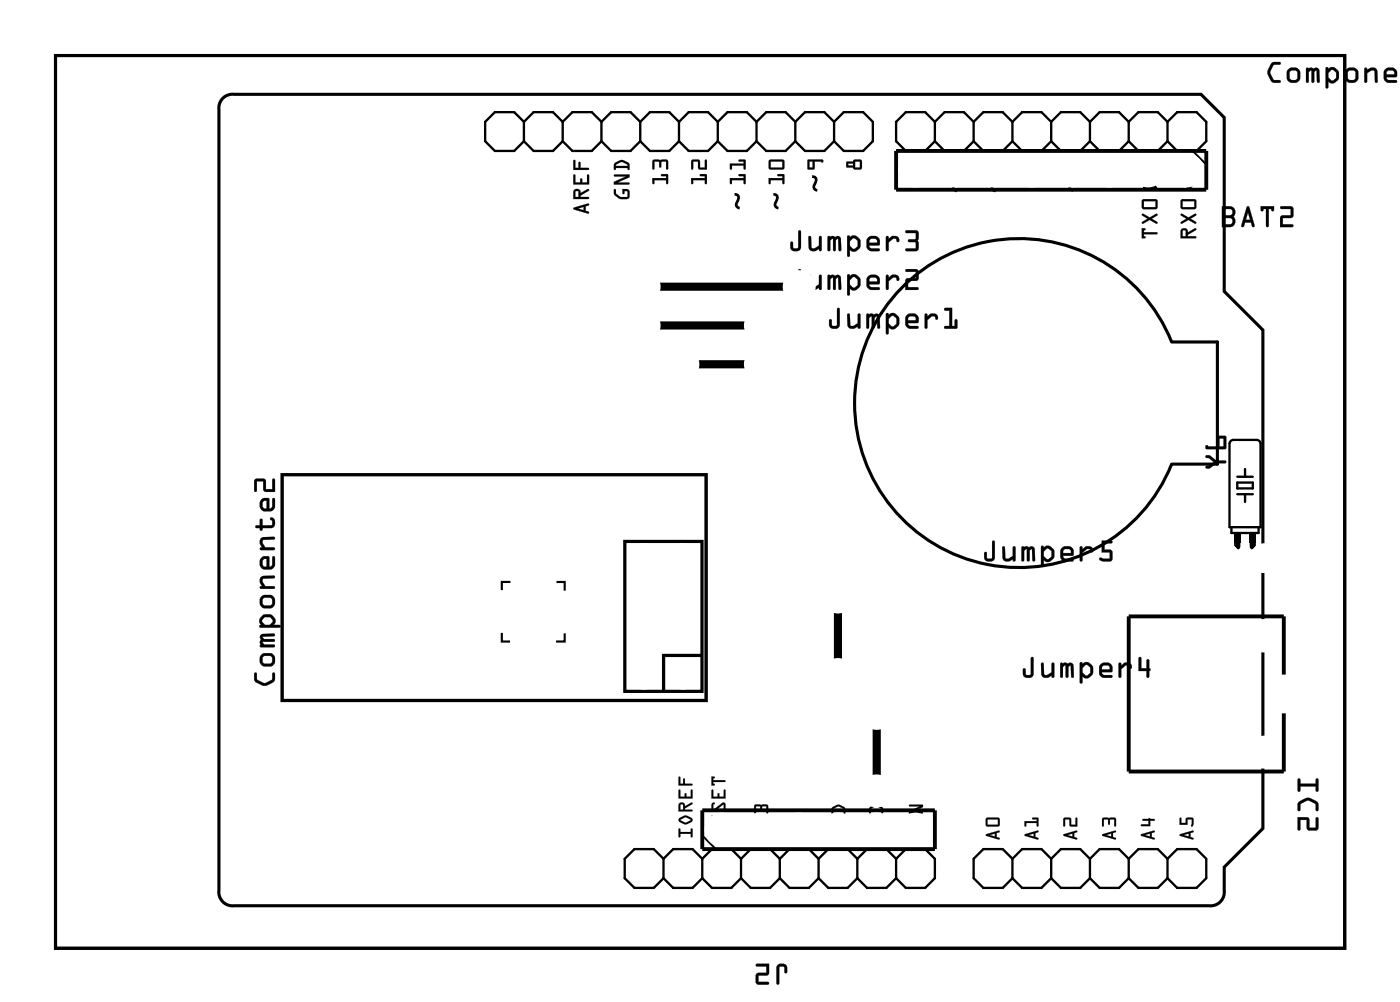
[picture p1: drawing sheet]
<svg xmlns="http://www.w3.org/2000/svg" width="92mm" height="66mm" viewBox="0 0 92 66" stroke-linecap="round" stroke-linejoin="round" font-family="sans-serif">
<path d="M3.6 3.6h84.5v58.5h-84.5zM14.5 6.5a.9 .9 0 0 1 .8-.3h63.4l1.5 1.5v11.4l2.5 2.5v32.7l-2.5 2.5v1.5a.9 .9 0 0 1-1 1h-63.9a.9 .9 0 0 1-1-1v-51.1l.1-.4zM58.8 19.1a10.8 10.8 0 0 1 18 3.3h3v8h-3a10.8 10.8 0 0 1-15.8 5.1 10.8 10.8 0 0 1-2.2-16.4z" fill="none" stroke="#000" stroke-width=".2"/>
<g fill="#000">
<path d="M59.5 10.4l.4 .1 .3 .2h.3v.1h-.4l-.2-.2h-.3l.1 .4-.2 .1zM64.6 10.5h.1v.3h.3l.1-.3h.4l.1 .4a.11 .11 0 0 1 0 .1 .11 .11 0 0 1-.2 0l.1-.4h-.3v.4h-.6zM67.3 10.6l.5-.1 .4 .1-.4 .1v.4h-.6v-.2h.5v-.2h-.4zM69.7 10.5h.9l.1 .1v.5h-.1v-.5h-.3l-.1 .4-.1-.4h-.3v.4l-.1 .1zM72.2 10.5h.5l.1 .1v.4h.3v-.5h.1v.6h-.5v-.5h-.4v.4l-.1 .1zM75.2 11.7h.2l.4 .6v.1h-.9zM74.8 10.7h.9v-.1h-.3v-.1h.4v.6h-.1v-.3h-.8v.3h-.1zM77.5 11.7h.8l.1 .1-.5 .6-.5-.6zM80.9 35h.4v.5h-.4zM81.9 35h.4v.5h-.4z"/>
<path d="M3.6 3.6h84.5v58.5h-84.5zM3.6 3.6v58.5h84.5v-58.5z"/>
<path d="M37.6 13.6l1-.3v.1l-.2 .1v.3l.2 .1-.1 .1-.9-.3zM37.6 13.6v.1l1 .2-.2-.1v-.3l.2-.1-.1-.1zM37.9 13.7l.3 .1v-.3zM37.8 13.7l.4-.2v.3zM37.6 12.4a.25 .25 0 0 1 .3 0 .25 .25 0 0 1 .1 .3l.6-.3v.1l-.6 .3v.1h.5l.1 .1h-1zM37.6 12.4v.6h1l-.1-.1h-.5v-.1l.6-.3v-.1l-.6 .3a.24 .24 0 0 0-.1-.3 .24 .24 0 0 0-.3 0zM37.7 12.5v.4h.2v-.3zM37.7 12.5h.2v.4h-.2zM37.6 11.4l.1 .1v.4h.3l.1-.2v.2h.4v-.4l.1-.1v.7h-1zM37.6 11.4v.7h1v-.7l-.1 .1v.5h-.4v-.3l-.1 .3h-.3v-.5zM37.6 10.5h.1v.5h.2l.1-.4v.1v.3h.5l.1 .1h-1zM37.6 10.5v.6h1l-.1-.1h-.5v-.4l-.1 .4h-.2v-.5z"/>
<path d="M37.6 13.6l1-.3v.1l-.2 .1v.3l.2 .1-1-.2zM37.9 13.7l.3 .1v-.3zM37.6 12.4a.24 .24 0 0 1 .3 0 .24 .24 0 0 1 .1 .3l.6-.3v.1l-.6 .3v.1h.5l.1 .1h-1zM37.7 12.5v.4h.2v-.3zM37.6 11.4l.1 .1v.4h.3l.1-.2v.2h.4v-.4l.1-.1v.7h-1zM37.6 10.5h.1v.5h.2l.1-.4v.4h.5l.1 .1h-1z"/>
<path d="M40.2 12.4h.1l.1 .3 .3 .2 .4-.1v-.3h-.2v.2h-.1v-.3h.4l.1 .4-.2 .2a.65 .65 0 0 1-.9-.6zM40.2 11.4h1.1v.2l-.8 .4h.7l-1 .1v-.2l.8-.3h-.7zM40.3 10.7a.61 .61 0 0 1 .9 0l.1 .4h-.1l-.1-.1h-.7l-.1 .1zM40.4 10.8v.1h.7v-.1l-.4-.2z"/>
<path d="M40.2 12.4h.1l.1 .3 .2 .2h.4l.1-.3-.2-.1v.2h-.1v-.3h.3l.1 .1v.4l-.2 .1h-.4l-.4-.3zM40.2 12.4l.1 .4a.68 .68 0 0 0 .9 .1v-.4l-.1-.1h-.3v.3l.1-.2 .2 .1-.1 .3h-.4l-.2-.2-.1-.3zM40.2 11.4h1.1v.2l-.8 .3h.7l.1 .1-1.1 .1v-.2l.8-.3h-.7zM40.2 11.5l.1 .1h.7l-.8 .3v.2l1-.1-.7-.1 .8-.3v-.2zM40.3 10.7l.4-.2h.2l.3 .2 .1 .4h-.2v-.1h-.7l-.1 .1-.1-.3zM40.3 10.7v.4v-.1h.8v.1h.1v-.4l-.3-.2h-.3zM40.4 10.8v.1h.7v-.1l-.4-.2zM40.4 10.8l.3-.2 .4 .2v.1h-.8z"/>
<path d="M42.7 11.7h.9v-.2h-.3v-.1h.4l.1 .6h-.2v-.2h-.7v.2l-.1 .1zM42.8 10.5h.9l.1 .1v.5h-.2v-.5h-.3v.4l-.1-.4h-.3v.4l-.1 .1z"/>
<path d="M42.7 11.7h.9v-.2h-.3v-.1h.4l.1 .6h-.2v-.2h-.7v.2l-.1 .1zM42.7 11.7l.1 .3h.1v-.2h.7v.2h.2l-.1-.6h-.4v.1h.3v.2zM42.8 10.5h.9l.1 .1v.5h-.2v-.5h-.3v.4l-.1-.4h-.3v.4l-.1 .1zM42.8 10.5v.6l.1-.1v-.4h.3l.1 .4v-.4h.3v.5h.2v-.5l-.1-.1z"/>
<path d="M45.3 11.7h.9v-.2h-.3l-.1-.1h.5v.6h-.1v-.2h-.8v.2l-.1 .1zM45.3 10.5h.5l.1 .1v.4h.3v-.5h.1v.6h-.5l-.1-.5h-.3v.4l-.1 .1z"/>
<path d="M45.3 11.7h.9v-.2h-.3l-.1-.1h.5v.6h-.1v-.2h-.8v.2l-.1 .1zM45.3 11.7v.3h.1v-.2h.8v.2h.1v-.6h-.4v.1h.3v.2zM45.3 10.5h.5l.1 .1v.4h.3v-.5l.1-.1v.7h-.5l-.1-.5h-.3v.4l-.1 .1zM45.3 10.5v.6l.1-.1v-.4h.3l.1 .5h.5v-.6h-.1v.5h-.3l-.1-.5z"/>
<path d="M47.8 11.7h.9v-.2h-.3v-.1h.4v.6h-.1v-.2h-.7l-.1 .2v.1zM47.8 10.7h.9v-.1h-.3v-.1h.4v.6h-.1v-.3h-.7l-.1 .3z"/>
<path d="M47.8 11.7h.9v-.2h-.3v-.1h.4l.1 .6h-.2v-.2h-.7v.2l-.1 .1zM47.8 11.7l.1 .3v-.2h.8v.2h.1v-.6h-.4v.1h.3v.2zM47.8 10.7h.9v-.1h-.3v-.1l.4-.1 .1 .7h-.2v-.3h-.7v.3h-.1zM47.8 10.7l.1 .4v-.3h.8v.3h.1v-.6h-.4v.1h.3v.1z"/>
<path d="M50.4 11.7h.9v-.2h-.3l-.1-.1h.4l.1 .6h-.1v-.2h-.8v.2l-.1 .1zM50.4 10.5h.9l.1 .1v.4l-.1 .1h-.9v-.1zM50.5 10.6v.4h.8v-.4z"/>
<path d="M50.4 11.7h.9v-.2h-.3l-.1-.1h.5v.6h-.1v-.2h-.8v.2l-.1 .1zM50.4 11.7v.3h.1v-.2h.8v.2h.1l-.1-.6h-.4l.1 .1h.3v.2zM50.4 10.5h.9l.1 .1v.4l-.1 .1h-.9v-.1zM50.4 10.5v.5v.1h.9l.1-.1v-.4l-.1-.1zM50.5 10.6v.4h.8v-.4zM50.5 10.6h.8v.4h-.8z"/>
<path d="M52.3 17.6l.2 .1v1a.37 .37 0 0 1-.4 .3 .37 .37 0 0 1-.3-.3v-.2a.1 .1 0 0 1 .1-.1 .1 .1 0 0 1 .1 .1v.3h.3zM52.3 17.7v1.1h-.3l-.1-.4h-.1v.3a.35 .35 0 0 0 .3 .3 .35 .35 0 0 0 .4-.3v-1zM53 18h.1l.1 .7v.1l.5-.2-.1-.5a.1 .1 0 0 1 .1-.1 .1 .1 0 0 1 .1 .1v.8a.1 .1 0 0 1-.1 .1 .1 .1 0 0 1 0-.2 .39 .39 0 0 1-.7-.1zM53 18v.7a.32 .32 0 0 0 .5 .2l.2-.1v.2l.1-.1v-.8h-.1v.5l-.5 .2v-.1l-.1-.6zM54.2 18h.3l.2 .1a.21 .21 0 0 1 .2-.1 .21 .21 0 0 1 .2 .2v.7a.1 .1 0 0 1-.1 .1 .1 .1 0 0 1-.1-.1v-.7l-.1 .1v.6a.1 .1 0 0 1-.1 .1 .1 .1 0 0 1-.1-.1l-.1-.7-.1 .1v.6a.1 .1 0 0 1-.1 .1 .1 .1 0 0 1-.1-.1zM54.3 18v1l.1-.1v-.6l.1-.1 .1 .8 .1-.1v-.6l.2-.1v.7l.2 .1v-.8a.21 .21 0 0 0-.2-.2 .21 .21 0 0 0-.2 .1l-.2-.1zM55.5 18h.2v.1l.1-.1h.3l.2 .2 .1 .2a.5 .5 0 0 1-.3 .6h-.2l-.2-.1v.4a.1 .1 0 0 1-.1 .1 .1 .1 0 0 1-.1-.1zM55.5 18v1.3h.1h.1v-.4l.2 .1h.2l.2-.3 .1-.3-.3-.4h-.2l-.2 .1-.1-.1zM55.9 18.2l-.2 .1v.3l.3 .2 .2-.1v-.3l-.2-.3zM55.9 18.2l.1-.1 .2 .3v.3l-.2 .2-.3-.3v-.3zM56.8 18.1l.3-.1h.3l.2 .1 .1 .2-.1 .3h-.7l.2 .2h.5a.1 .1 0 0 1 .1 .1 .1 .1 0 0 1-.1 .1h-.6l-.1-.1-.1-.2zM56.9 18.1l-.1 .6 .1 .2 .2 .1h.5v-.2h-.5l-.2-.1v-.1h.7v-.3l-.1-.2-.1-.1h-.3zM57 18.2l-.1 .2h.6l-.1-.2zM57 18.2h.4l.1 .2h-.6zM58.1 18h.1v.2l.2-.2a.33 .33 0 0 1 .4 0 .33 .33 0 0 1 .1 .3 .14 .14 0 0 1-.2 .1 .14 .14 0 0 1 0-.2h-.2l-.3 .2v.5a.1 .1 0 0 1-.1 .1 .1 .1 0 0 1-.1-.1zM58.1 18v1l.1-.1v-.5l.3-.2h.2l.2 .2a.23 .23 0 0 0 0-.3 .23 .23 0 0 0-.2-.1h-.3l-.2 .2v-.2zM59.3 17.6h.7l.2 .1-.1 .6-.6 .1v.4h.6a.1 .1 0 0 1 .1 .1 .1 .1 0 0 1-.1 .1h-.8l.1-.7 .6-.1v-.4h-.6zM59.3 17.7l.1 .1h.6v.4l-.6 .1-.1 .7h.8v-.2h-.6v-.4l.6-.1 .1-.6-.2-.1z"/>
<path d="M52.3 15.1l.2 .1v1a.37 .37 0 0 1-.4 .3 .37 .37 0 0 1-.3-.3v-.3a.1 .1 0 0 1 .1-.1 .1 .1 0 0 1 .1 .1v.3h.3zM52.3 15.1v1.1l-.3 .1-.1-.5-.1 .1v.3a.35 .35 0 0 0 .3 .2 .35 .35 0 0 0 .4-.2v-1zM53 15.5h.1l.1 .7v.1l.5-.2-.1-.6a.1 .1 0 0 1 .1-.1 .1 .1 0 0 1 .1 .1v.9a.1 .1 0 0 1-.1 0 .1 .1 0 0 1 0-.1 .39 .39 0 0 1-.7-.1zM53 15.5v.7a.32 .32 0 0 0 .5 .2l.2-.1v.1h.1v-.9h-.1v.6l-.5 .2v-.1l-.1-.7zM54.2 15.5l.3-.1 .2 .1a.21 .21 0 0 1 .2 0 .21 .21 0 0 1 .2 .2v.7a.1 .1 0 0 1-.1 .1 .1 .1 0 0 1-.1-.1v-.8l-.1 .1v.7a.1 .1 0 0 1-.1 .1 .1 .1 0 0 1-.1-.1l-.1-.8-.1 .1v.7a.1 .1 0 0 1-.1 .1 .1 .1 0 0 1-.1-.1zM54.3 15.5v.9h.1v-.7l.1-.1 .1 .8h.1v-.7l.2-.1v.8h.2v-.7a.21 .21 0 0 0-.2-.2 .21 .21 0 0 0-.2 .1l-.2-.1zM55.5 15.4h.2v.2l.1-.2h.3l.2 .2 .1 .2a.5 .5 0 0 1-.3 .6l-.2 .1-.2-.1v.3a.1 .1 0 0 1-.1 .1 .1 .1 0 0 1-.1-.1zM55.5 15.4v1.3l.1 .1 .1-.1v-.4l.2 .2 .2-.1 .2-.2 .1-.4-.3-.4h-.2l-.2 .2-.1-.2zM55.9 15.6l-.2 .2v.3l.3 .2 .2-.2v-.3l-.2-.2zM55.9 15.6h.1l.2 .2v.3l-.2 .2-.3-.2v-.3zM56.8 15.6l.3-.2 .3 .1 .2 .1 .1 .2-.1 .3h-.7l.2 .2h.5a.1 .1 0 0 1 .1 .1 .1 .1 0 0 1-.1 .1h-.6l-.1-.2-.1-.2zM56.9 15.6l-.1 .5 .1 .2 .2 .1h.5v-.1h-.5l-.2-.2 .7-.1v-.2l-.1-.2-.1-.1h-.3zM57 15.7l-.1 .2h.6l-.1-.2zM57 15.7l.4-.1 .1 .3h-.6zM58.1 15.5h.1v.1l.2-.1a.33 .33 0 0 1 .4 0 .33 .33 0 0 1 .1 .3 .14 .14 0 0 1-.2 0 .14 .14 0 0 1 0-.2h-.2l-.3 .3v.5a.1 .1 0 0 1-.1 .1 .1 .1 0 0 1-.1-.1zM58.1 15.5v.9h.1v-.5l.3-.3h.2l.2 .2a.23 .23 0 0 0 0-.2 .23 .23 0 0 0-.2-.1h-.3l-.2 .2v-.2zM59.3 15.1h.7l.2 .2-.1 .5 .1 .5-.2 .2h-.6a.1 .1 0 0 1-.1-.1 .1 .1 0 0 1 .1-.1h.6v-.4h-.4a.1 .1 0 0 1-.1-.1 .1 .1 0 0 1 .1-.1l.4-.1v-.3h-.6zM59.3 15.1l.1 .1 .6 .1v.4h-.5v.1l.5 .1v.4h-.6l-.1 .1h.8l.1-.1-.1-.5 .1-.6-.2-.1z"/>
<path d="M52.3 17.6l.2 .1v1a.36 .36 0 0 1-.4 .3 .36 .36 0 0 1-.3-.3v-.3h.1l.1 .4h.3zM53 18h.1l.1 .7v.1l.5-.2v-.6h.1v1h-.1v-.2a.38 .38 0 0 1-.4 .2 .38 .38 0 0 1-.3-.3zM54.2 18l.8 .1 .1 .9-.2-.1v-.7l-.1 .1-.1 .7-.1-.1-.1-.7-.1 .1v.6l-.2 .1zM55.5 18h.2v.1l.1-.1h.3l.3 .3a.54 .54 0 0 1-.4 .7l-.3-.1v.4h-.2zM55.9 18.2l-.2 .1v.3l.3 .2 .2-.1v-.3l-.2-.3zM56.9 18.1l.2-.1h.3l.2 .1v.2v.3l-.7 .1 .2 .1h.5v.2h-.5l-.2-.1-.1-.2zM57 18.2l-.1 .2h.6l-.1-.2zM58.1 18h.1v.2l.2-.2a.33 .33 0 0 1 .4 0 .33 .33 0 0 1 .1 .3 .12 .12 0 0 1-.2 .1 .12 .12 0 0 1 0-.2h-.2l-.3 .2v.5l-.1 .1zM59.3 17.6h.7l.2 .1-.1 .6-.6 .1v.4h.6v.2h-.8l.1-.7 .6-.1v-.4h-.6z"/>
<path d="M52.3 15.1l.2 .1v1a.36 .36 0 0 1-.4 .3 .36 .36 0 0 1-.3-.3v-.3l.1-.1v.1l.1 .3h.3zM53 15.5h.1l.1 .7v.1l.5-.2v-.6h.1v.9h-.1v-.1a.38 .38 0 0 1-.4 .2 .38 .38 0 0 1-.3-.3zM54.2 15.5h.8l.1 .9h-.2v-.8l-.1 .1-.1 .7h-.1l-.1-.8-.1 .1v.7h-.2zM55.5 15.4h.2v.2l.1-.2h.3l.3 .3a.54 .54 0 0 1-.4 .8l-.3-.1v.4h-.2zM55.9 15.6l-.2 .2v.3l.3 .2 .2-.2v-.3l-.2-.2zM56.9 15.6l.2-.1h.3l.2 .1v.2v.2l-.7 .1 .2 .2h.5v.1h-.5l-.2-.1-.1-.2zM57 15.7l-.1 .2h.6l-.1-.3zM58.1 15.5h.1v.1l.2-.1a.33 .33 0 0 1 .4 0 .33 .33 0 0 1 .1 .3 .12 .12 0 0 1-.2 0 .12 .12 0 0 1 0-.1l-.2-.1-.3 .3v.5h-.1zM59.3 15.1h.7l.2 .1-.1 .6 .1 .5-.1 .1h-.8l.1-.1h.6v-.4l-.5-.1v-.1l.5-.1v-.3h-.6z"/>
<path d="M52.9 10.5l1-.1v.2h-.5v.5h-.4l-.1-.1zM53 10.6v.4h.2v-.4z"/>
<path d="M52.9 10.5l1-.1v.2v.1l-.1-.1h-.4v.5h-.4l-.1-.1zM52.9 10.5l.1 .6h.3l.1-.5h.5v-.1zM53 10.6v.4h.2v-.4zM53 10.6h.2v.4h-.2z"/>
<path d="M55.5 10.6h.4l.1-.2 .4 .1 .1 .1v.4l-.5 .1-.1-.1h-.4zM56 10.6v.4h.3v-.4zM55.6 10.7v.1h.3v-.1z"/>
<path d="M55.5 10.6h.4l.1-.2h.4l.1 .2v.4l-.5 .1-.1-.1h-.4zM55.5 10.6v.4h.4l.1 .1 .5-.1v-.4l-.1-.1h-.4l-.1 .1zM56 10.6v.4h.3v-.4zM56 10.6h.3v.4h-.3zM55.6 10.7v.1h.3v-.1zM55.6 10.7h.3v.1h-.3z"/>
<path d="M59.5 10.4h.4l.3 .3h.3v.1h-.4l-.2-.2h-.3l.1 .4-.2 .1zM59.5 10.4v.7l.2-.1-.1-.4h.3l.2 .2h.4v-.1h-.3l-.3-.2z"/>
<path d="M62.1 10.9l.5 .1v-.5h.5l-.1 .6h-.9zM62.7 10.6v.4h.2v-.4z"/>
<path d="M62.1 10.9l.5 .1v-.5h.5l-.1 .6h-.9zM62.1 10.9v.2h.9l.1-.6h-.5v.5zM62.7 10.6v.4h.2v-.4zM62.7 10.6h.2v.4h-.2z"/>
<path d="M64.6 10.5h.1v.3h.3l.1-.3 .4-.1 .1 .2v.5l-.2-.1 .1-.4h-.3v.4h-.6zM64.6 10.5v.5h.6v-.4h.3l-.1 .4a.11 .11 0 0 0 .2 0 .11 .11 0 0 0 0-.1l-.1-.4h-.4l-.1 .3h-.3v-.3z"/>
<path d="M67.3 10.6l.4-.1h.1l.4 .1-.4 .1v.4h-.6v-.2h.5v-.2h-.4zM67.3 10.6v.1h.4v.2h-.5v.2h.6v-.4l.3-.1-.3-.1z"/>
<path d="M69.7 10.5l.9-.1 .1 .2v.5h-.1v-.5h-.3l-.1 .4-.1-.4h-.3v.4l-.1 .1zM69.7 10.5v.6l.1-.1v-.4h.3l.1 .4 .1-.4h.3v.5h.1v-.5l-.1-.1z"/>
<path d="M72.2 10.5l.5-.1 .1 .2v.4h.3v-.5l.1-.1v.7h-.5v-.5h-.4v.4l-.1 .1zM72.2 10.5v.6l.1-.1v-.4h.4v.5h.5v-.6h-.1v.5h-.3l-.1-.5z"/>
<path d="M74.8 14.9l.2 .1-.1 .2h.9v.1h-.9l.1 .3h-.2zM74.8 14l.5 .2 .5-.2v.1l-.3 .2 .3 .3h-.1l-.4-.2-.5 .2v-.1l.4-.2-.4-.2zM74.8 13.1h1v.1v.4l-.1 .1h-.8l-.1-.1zM74.9 13.2v.4h.8v-.4z"/>
<path d="M74.8 14.9l.3 .1-.2 .2h.9v.1h-.9l.2 .3h-.3zM74.8 14.9v.7h.2l-.1-.1v-.2h.9v-.1h-.9v-.1l.1-.1zM74.8 14l.5 .2 .5-.2v.1l-.3 .2 .3 .3h-.1l-.4-.2-.5 .3v-.2l.4-.2-.4-.2zM74.8 14v.1l.4 .2-.4 .2 .1 .1 .4-.2 .4 .2h.1l-.4-.3 .4-.2v-.1l-.5 .3zM74.8 13.1l1-.1v.2v.4l-.1 .1h-.8l-.1-.1zM74.9 13.1l-.1 .5 .1 .1h.8l.1-.1v-.4v-.1zM74.9 13.2v.4h.8v-.4zM74.9 13.2h.8v.4h-.8z"/>
<path d="M74.8 10.7h.9v-.1h-.3v-.1l.4-.1v.7h-.1v-.3h-.8v.3h-.1zM74.8 10.7l.1 .4v-.3h.8v.3h.1v-.6h-.4v.1h.3v.1z"/>
<path d="M77.4 10.5h.9l.1 .1v.4l-.2 .1h-.8l-.1-.1zM77.5 10.6v.4h.7v-.4z"/>
<path d="M77.4 10.5l.9-.1 .1 .2v.4l-.2 .1h-.8l-.1-.1zM77.4 10.5v.5v.1h.8l.2-.1v-.4l-.1-.1zM77.5 10.6v.4h.7v-.4zM77.5 10.6h.8v.4h-.8z"/>
<path d="M77.4 15a.24 .24 0 0 1 .3 0 .24 .24 0 0 1 .1 .2l.5-.2h.1l-.6 .4v.1h.5l.1 .1h-1.1zM77.5 15.1v.4h.2v-.4zM77.4 14l.5 .2 .4-.2v.1l-.3 .2 .4 .3h-.1l-.4-.2-.5 .2v-.1l.3-.2-.3-.2zM77.4 13.1h.9l.1 .1v.4l-.2 .1h-.8l-.1-.1zM77.5 13.2v.4h.7v-.4z"/>
<path d="M77.4 15a.25 .25 0 0 1 .3 0 .25 .25 0 0 1 .1 .2l.5-.3 .1 .1-.6 .4v.1h.5l.1 .1h-1.1zM77.4 15l-.1 .6h1.1l-.1-.1h-.5v-.1l.5-.3v-.1l-.5 .2a.24 .24 0 0 0-.1-.2 .24 .24 0 0 0-.3 0zM77.5 15.1v.4h.2v-.4zM77.5 15.1h.2v.4h-.2zM77.4 14l.5 .2 .4-.2v.1l-.3 .2 .4 .3h-.1l-.4-.2-.5 .3v-.2l.3-.2-.3-.2zM77.4 14v.1l.3 .2-.3 .2v.1l.5-.2 .4 .2h.1l-.4-.3 .3-.2v-.1l-.4 .3zM77.4 13.1l.9-.1 .1 .2v.4l-.2 .1h-.8l-.1-.1zM77.4 13.1v.5v.1h.8l.2-.1v-.4l-.1-.1zM77.5 13.2v.4h.7v-.4zM77.5 13.2h.8v.4h-.8z"/>
<path d="M80 13.5h.6a.4 .4 0 0 1 .3 .3 .4 .4 0 0 1-.1 .4l.1 .3a.37 .37 0 0 1-.3 .4h-.6zM80.1 13.5v1.4h.5a.39 .39 0 0 0 .3-.3 .39 .39 0 0 0-.1-.4 .39 .39 0 0 0 .1-.4 .39 .39 0 0 0-.3-.3zM80.2 14.3v.4h.4a.2 .2 0 0 0 .1-.2 .2 .2 0 0 0-.1-.2zM80.2 14.3h.4a.22 .22 0 0 1 .2 .2 .22 .22 0 0 1-.2 .2h-.4zM80.2 13.7v.4h.4a.2 .2 0 0 0 .1-.2 .2 .2 0 0 0-.1-.2zM80.2 13.7h.4a.22 .22 0 0 1 .2 .2 .22 .22 0 0 1-.2 .2h-.4zM81.7 13.5l.2 .1 .3 1.2-.1 .1-.1-.1v-.2h-.4l-.1 .3-.2-.1zM81.7 13.5l-.4 1.3h.2l.1-.2h.4v.2l.1 .1 .1-.1-.4-1.2zM81.8 13.9l-.2 .5h.3zM81.8 13.9l.1 .5h-.3zM82.6 13.5h.9v.2a.11 .11 0 0 1-.2 .1 .1 .1 0 0 1 0-.1h-.2v1.1a.1 .1 0 0 1-.1 .1 .1 .1 0 0 1-.1-.1v-1.1h-.1a.11 .11 0 0 1-.1 .1 .11 .11 0 0 1-.1 0zM82.6 13.5l.1 .3 .1-.1h.2v1.1l.1 .1v-1.2h.2l.1 .1 .1-.3zM83.9 13.5h.7l.1 .1v.6l-.7 .1v.4h.6a.1 .1 0 0 1 .1 .1 .1 .1 0 0 1-.1 .1h-.7v-.8h.7v-.4h-.7zM83.9 13.5v.2h.7v.4l-.7 .1v.7h.8v-.2h-.7v-.4l.7-.1v-.6l-.1-.1z"/>
<path d="M80.1 13.5h.5a.39 .39 0 0 1 .3 .3 .39 .39 0 0 1-.1 .4l.1 .3a.36 .36 0 0 1-.3 .4h-.5zM80.2 14.3v.4h.4a.21 .21 0 0 0 .2-.2 .21 .21 0 0 0-.2-.2zM80.2 13.7v.4h.4a.21 .21 0 0 0 .2-.2 .21 .21 0 0 0-.2-.2zM81.7 13.5l.1 .1 .4 1.2-.1 .1-.1-.1v-.2h-.4l-.1 .2h-.2zM81.8 13.9l-.2 .5h.3zM82.6 13.5h.9l-.1 .3h-.1v-.1h-.2v1.2l-.2-.1v-1.1h-.1l-.1 .1zM83.9 13.5h.7l.1 .1v.6l-.7 .1v.4h.7v.2h-.8v-.7l.7-.1v-.4h-.7z"/>
<path d="M83.3 4.1h.5a.1 .1 0 0 1 .1 0 .1 .1 0 0 1-.1 .1l-.3 .1-.3 .4 .3 .5h.3a.1 .1 0 0 1 .1 .1 .1 .1 0 0 1-.1 .1h-.5l-.2-.5-.1-.3zM83.3 4.2l-.2 .4a.83 .83 0 0 0 .3 .8h.4l.1-.1-.5-.1-.2-.4v-.2l.2-.4h.5v-.1h-.4zM84.3 4.9a.51 .51 0 0 1 1 0 .51 .51 0 0 1-1 0zM84.3 4.9a.5 .5 0 0 0 1 0 .5 .5 0 0 0-1 0zM84.5 4.7v.5h.1h.4l-.1-.5-.3-.1zM84.5 4.7l.4-.1 .1 .1v.4l-.1 .1-.3 .1-.1-.1zM85.6 4.5l.3-.1 .2 .1a.21 .21 0 0 1 .2-.1 .21 .21 0 0 1 .1 .2l.1 .7a.1 .1 0 0 1-.1 .1 .1 .1 0 0 1-.1-.1l-.1-.7-.1 .1v.6a.1 .1 0 0 1-.1 .1 .1 .1 0 0 1-.1-.1v-.7l-.2 .1 .1 .6a.1 .1 0 0 1-.1 .1 .1 .1 0 0 1-.1-.1zM85.6 4.5v.9l.1-.1v-.6l.2-.1 .1 .8h.1v-.7l.1-.1 .1 .7 .1 .1v-.8a.21 .21 0 0 0-.1-.1 .21 .21 0 0 0-.2 0l-.2-.1zM86.9 4.4h.1v.1l.2-.1h.2l.2 .2 .1 .2a.5 .5 0 0 1-.2 .6l-.3 .1-.2-.2v.4a.1 .1 0 0 1-.1 .1 .1 .1 0 0 1-.1-.1zM86.9 4.4v1.3v.1l.1-.1v-.4l.2 .1h.3l.2-.2v-.4l-.3-.4h-.2l-.2 .1v-.1zM87.2 4.6l-.2 .2v.3l.3 .2 .2-.2v-.3l-.2-.2zM87.2 4.6h.1l.3 .2-.1 .3-.2 .2-.3-.2v-.3zM88.1 4.9a.51 .51 0 0 1 1 0 .51 .51 0 0 1-1 0zM88.1 4.9a.5 .5 0 0 0 1 0 .5 .5 0 0 0-1 0zM88.3 4.7v.5h.1h.4v-.5l-.4-.1zM88.3 4.7l.4-.1 .1 .1v.4l-.1 .1-.3 .1-.1-.1zM89.4 4.5h.1l.1 .1a.39 .39 0 0 1 .6 .1l.1 .6a.09 .09 0 0 1-.1 .1 .09 .09 0 0 1-.1-.1v-.6l-.2-.1-.3 .2v.5a.1 .1 0 0 1-.1 .1 .1 .1 0 0 1-.1-.1zM89.4 4.5v.9l.2-.1v-.5l.2-.2 .3 .1v.7h.1v-.7a.32 .32 0 0 0-.5-.2l-.1 .1-.1-.1zM90.7 4.6l.3-.2h.3l.1 .1 .1 .2v.3l-.7 .1 .2 .1h.4a.1 .1 0 0 1 .1 .1 .1 .1 0 0 1-.1 .1h-.5l-.2-.1v-.2zM90.7 4.6v.5l.1 .2 .1 .1h.6v-.1l-.5-.1-.2-.1v-.1h.7v-.3l-.1-.1-.1-.2h-.3zM90.9 4.7l-.1 .2h.6l-.2-.3zM90.9 4.7l.4-.1 .1 .3h-.6zM91.8 4.4v1zM91.8 4.4v1zM91.8 4.1v1.3zM91.8 4.1v1.3zM91.8 4.4v1zM91.8 4.4v1zM91.8 4.6v.3zM91.8 4.6v.3zM91.8 4.1v1.3zM91.8 4.1v1.3z"/>
<path d="M83.3 4.1h.2h.4v.1h-.5l-.2 .5 .2 .5 .5 .1v.1h-.1a.6 .6 0 0 1-.8-.6l.1-.2zM84.3 4.9a.5 .5 0 0 1 1 0 .5 .5 0 0 1-1 0zM84.5 4.7v.5h.1h.3l.1-.1v-.4l-.1-.1zM85.6 4.5h.8v.9h-.1l-.1-.8-.1 .1v.7h-.2v-.8l-.2 .1v.7h-.1zM86.9 4.4h.1v.1l.2-.1h.2l.3 .3a.54 .54 0 0 1-.4 .8l-.3-.2v.4h-.1zM87.2 4.6l-.2 .2v.3l.3 .2 .2-.2v-.3l-.2-.2zM88.1 4.9a.5 .5 0 0 1 1 0 .5 .5 0 0 1-1 0zM88.3 4.7v.5h.1h.3l.1-.1v-.4l-.1-.1zM89.4 4.5h.1l.1 .1a.38 .38 0 0 1 .3-.2 .38 .38 0 0 1 .3 .3v.7h-.1v-.7l-.2-.1-.3 .2v.6h-.2zM90.7 4.6l.3-.2h.3l.1 .1 .1 .2v.3l-.7 .1 .2 .1 .5 .1v.1h-.6l-.1-.1-.1-.2zM90.9 4.7l-.1 .2h.6l-.2-.3zM91.8 4.4v1zM91.8 4.1v1.3zM91.8 4.4v1zM91.8 4.6v.3zM91.8 4.1v1.3z"/>
<path d="M54.9 20.2l.1 .1v1a.37 .37 0 0 1-.3 .2 .37 .37 0 0 1-.4-.2v-.3a.1 .1 0 0 1 .1-.1 .1 .1 0 0 1 .1 .1v.3h.3zM54.9 20.2l-.1 1.1h-.3l-.1-.4-.1 .1v.3a.35 .35 0 0 0 .4 .2 .35 .35 0 0 0 .3-.2v-1zM55.5 20.6h.2v.7h.1l.4-.1v-.6a.1 .1 0 0 1 .1-.1 .1 .1 0 0 1 .1 .1v.8a.11 .11 0 0 1-.2 .1 .1 .1 0 0 1 0-.1 .39 .39 0 0 1-.7-.1zM55.5 20.6v.7a.32 .32 0 0 0 .5 .2l.2-.1 .1 .1h.1v-.9h-.2v.6l-.4 .2-.1-.1v-.7zM56.8 20.6l.3-.1 .1 .1a.21 .21 0 0 1 .3-.1 .21 .21 0 0 1 .1 .2l.1 .7a.1 .1 0 0 1-.1 .1 .1 .1 0 0 1-.1-.1l-.1-.7-.1 .1v.6a.1 .1 0 0 1-.1 .1 .1 .1 0 0 1-.1-.1v-.7l-.2 .1v.6a.1 .1 0 0 1-.1 .1 .1 .1 0 0 1 0-.1zM56.8 20.6v.9l.1-.1v-.6l.2-.1 .1 .8h.1v-.7l.1-.1 .1 .7 .1 .1v-.8a.21 .21 0 0 0-.1-.1 .21 .21 0 0 0-.3 0l-.1-.1zM58.1 20.5h.1v.1l.2-.1h.2l.2 .2 .1 .2a.5 .5 0 0 1-.2 .6l-.3 .1-.2-.2v.4a.1 .1 0 0 1-.1 .1 .1 .1 0 0 1-.1-.1zM58.1 20.5v1.3v.1l.1-.1v-.4l.2 .1h.3l.2-.2v-.4l-.3-.4h-.2l-.2 .2v-.2zM58.4 20.7l-.2 .2v.3l.3 .2 .2-.2v-.3l-.2-.2zM58.4 20.7h.1l.2 .2v.3l-.2 .2-.3-.2v-.3zM59.4 20.7l.2-.2h.3l.2 .1 .1 .3v.2l-.7 .1 .1 .1h.5a.1 .1 0 0 1 .1 .1 .1 .1 0 0 1-.1 .1h-.5l-.2-.1-.1-.2zM59.4 20.7l-.1 .5 .1 .2 .2 .1h.6l-.1-.1h-.5l-.1-.2v-.1h.7v-.2l-.1-.2-.2-.1-.3-.1zM59.5 20.8v.2h.5l-.1-.3zM59.5 20.8l.4-.1 .1 .3h-.5zM60.6 20.6h.1l.1 .1 .2-.2a.33 .33 0 0 1 .3 .1 .33 .33 0 0 1 .2 .3 .14 .14 0 0 1-.2 0 .14 .14 0 0 1-.1-.2h-.2l-.2 .3v.4a.1 .1 0 0 1-.1 .1 .1 .1 0 0 1-.1-.1zM60.6 20.6v.9h.1l.1-.5 .2-.3h.2l.2 .2a.23 .23 0 0 0 0-.2 .23 .23 0 0 0-.2-.2h-.2l-.2 .2-.1-.1zM61.9 20.2h.5v1.1h.1v-.3a.1 .1 0 0 1 .1-.1 .1 .1 0 0 1 .1 .1v.5h-.8a.1 .1 0 0 1-.1-.1 .1 .1 0 0 1 .1-.1h.3v-1h-.3zM61.9 20.2v.1h.3v1.1h-.3v.1h.8v-.6l-.1 .1v.4h-.2v-1.2z"/>
<path d="M54.9 20.2l.1 .1v1a.36 .36 0 0 1-.3 .2 .36 .36 0 0 1-.4-.2v-.3l.1-.1 .1 .1v.3h.3zM55.5 20.6h.2v.7h.1l.4-.1v-.6h.1v.9h-.1v-.1a.38 .38 0 0 1-.4 .1 .38 .38 0 0 1-.3-.2zM56.8 20.6h.8v.9h-.1l-.1-.8-.1 .1v.7h-.2v-.8l-.2 .1v.7h-.1zM58.1 20.5h.1v.1l.2-.1h.2l.3 .3a.54 .54 0 0 1-.4 .8l-.3-.2v.4h-.2zM58.4 20.7l-.2 .2v.3l.3 .2 .2-.2v-.3l-.2-.2zM59.4 20.7l.2-.2h.3l.2 .2 .1 .2v.2l-.7 .1 .1 .1 .5 .1 .1 .1h-.6l-.2-.1-.1-.2zM59.5 20.8v.2h.5l-.1-.3zM60.6 20.6h.1l.1 .1 .2-.2a.33 .33 0 0 1 .3 .1 .33 .33 0 0 1 .1 .3 .12 .12 0 0 1-.1 0 .12 .12 0 0 1 0-.2h-.3l-.2 .3v.5h-.2zM61.9 20.2h.5v1.1h.1l.1-.3 .1-.1v.6h-.8v-.1l.3-.1v-1h-.3z"/>
<path d="M65 35.4l.2 .1v1a.37 .37 0 0 1-.4 .3 .37 .37 0 0 1-.3-.3v-.3a.1 .1 0 0 1 .1-.1 .1 .1 0 0 1 .1 .1v.4h.3zM65 35.4v1.1l-.3 .1-.1-.4h-.1v.3a.35 .35 0 0 0 .3 .3 .35 .35 0 0 0 .4-.3v-1zM65.7 35.8h.1l.1 .7v.1l.5-.2-.1-.5a.1 .1 0 0 1 .1-.1 .1 .1 0 0 1 .1 .1v.8a.1 .1 0 0 1-.1 .1 .1 .1 0 0 1 0-.2 .39 .39 0 0 1-.7-.1zM65.7 35.8v.7a.32 .32 0 0 0 .5 .2l.2-.1v.2l.1-.1v-.9h-.1v.6l-.5 .2v-.1l-.1-.7zM66.9 35.8h.3l.2 .1a.21 .21 0 0 1 .2-.1 .21 .21 0 0 1 .2 .2v.7a.1 .1 0 0 1-.1 .1 .1 .1 0 0 1-.1-.1v-.7l-.1 .1v.6a.1 .1 0 0 1-.1 .1 .1 .1 0 0 1-.1-.1l-.1-.7-.1 .1v.6a.1 .1 0 0 1-.1 .1 .1 .1 0 0 1-.1-.1zM67 35.8v1l.1-.1v-.6l.1-.2 .1 .8h.1v-.7l.2-.1v.8h.2v-.7a.21 .21 0 0 0-.2-.2 .21 .21 0 0 0-.2 .1l-.2-.1zM68.2 35.8h.2v.1l.1-.2 .3 .1 .2 .1 .1 .2a.5 .5 0 0 1-.3 .6l-.2 .1-.2-.1v.3a.1 .1 0 0 1-.1 .1 .1 .1 0 0 1-.1-.1zM68.2 35.8v1.2l.1 .1 .1-.1v-.4l.2 .2 .2-.1 .2-.2 .1-.4-.3-.3h-.2l-.2 .1-.1-.1zM68.6 35.9l-.2 .2v.3l.3 .2 .2-.2v-.3l-.2-.2zM68.6 35.9h.1l.2 .2v.4l-.2 .1-.3-.2v-.3zM69.5 35.9l.3-.1h.3l.2 .1 .1 .2-.1 .3h-.7l.2 .2h.5a.1 .1 0 0 1 .1 .1 .1 .1 0 0 1-.1 .1h-.6l-.1-.1-.1-.3zM69.6 35.9l-.1 .5 .1 .2 .2 .2 .5-.1v-.1h-.5l-.2-.2h.7v-.3l-.1-.2-.1-.1h-.3zM69.7 36l-.1 .2h.6l-.1-.2zM69.7 36h.4l.1 .2h-.6zM70.8 35.8h.1v.2l.2-.2a.33 .33 0 0 1 .4 0 .33 .33 0 0 1 .1 .3 .14 .14 0 0 1-.2 0 .14 .14 0 0 1 0-.1h-.2l-.3 .2v.5a.1 .1 0 0 1-.1 .1 .1 .1 0 0 1-.1-.1zM70.8 35.8v1l.1-.1v-.5l.3-.3h.2l.2 .3a.23 .23 0 0 0 0-.3 .23 .23 0 0 0-.2-.1h-.3l-.2 .2v-.2zM72.2 35.4h.6a.1 .1 0 0 1 .1 .1 .1 .1 0 0 1-.1 .1h-.4v.4h.4l.1 .7-.2 .1-.6-.1a.1 .1 0 0 1-.1-.1 .1 .1 0 0 1 .1-.1l.6 .1v-.4h-.5zM72.2 35.4v.8h.5v.4l-.6-.1-.1 .1 .3 .2 .5-.1 .1-.1v-.5l-.1-.1h-.4v-.4h.4l.1-.1z"/>
<path d="M65 35.4l.2 .1v1a.36 .36 0 0 1-.4 .3 .36 .36 0 0 1-.3-.3v-.3l.1-.1v.1l.1 .4 .3-.1zM65.7 35.8h.1l.1 .7v.1l.5-.2v-.6h.1v.9h-.1v-.1a.38 .38 0 0 1-.4 .2 .38 .38 0 0 1-.3-.3zM66.9 35.8h.8l.1 .9h-.2v-.7l-.1 .1-.1 .6h-.1l-.1-.7-.1 .1v.6h-.2zM68.2 35.8h.2v.1l.1-.2 .3 .1 .3 .3a.54 .54 0 0 1-.4 .7l-.3-.1v.4h-.2zM68.6 35.9l-.2 .2v.3l.3 .2 .2-.2v-.3l-.2-.2zM69.6 35.9l.2-.1h.3l.2 .1v.2v.3h-.7l.2 .2h.5v.1l-.5 .1-.2-.2-.1-.2zM69.7 36l-.1 .2h.6l-.1-.2zM70.8 35.8h.1v.2l.2-.2a.33 .33 0 0 1 .4 0 .33 .33 0 0 1 .1 .3 .12 .12 0 0 1-.2 0 .12 .12 0 0 1 0-.1h-.2l-.3 .2v.5l-.1 .1zM72.2 35.4h.6l.1 .1-.1 .1h-.4v.4h.4l.1 .1v.6l-.2 .1h-.4a.15 .15 0 0 1-.2-.1 .15 .15 0 0 1 0-.2l.6 .1v-.4h-.5z"/>
<path d="M79 29.8h.2l.5 .4h.5l.1 .1h-.6l-.5 .4h-.2v-.2h.2l.3-.3-.3-.2h-.2zM79 29.2h.7v-.6h.6v.8h-1.2h-.1zM79.9 28.7v.5h.3v-.5z"/>
<path d="M79 29.8h.2l.5 .4h.5a.1 .1 0 0 1 .1 0 .1 .1 0 0 1-.1 .1h-.5l-.5 .4h-.1a.1 .1 0 0 1-.1-.1 .1 .1 0 0 1 .1-.1h.1l.3-.3-.3-.2h-.2zM79 29.8v.2h.2l.3 .2-.3 .3h-.2v.2h.2l.5-.4h.6l-.1-.1h-.5l-.5-.4zM79 29.2h.7v-.6h.6v.8h-1.2h-.1zM79 29.2l.1 .2h1.2v-.8h-.6v.6zM79.9 28.7v.5h.3v-.5zM79.9 28.7h.3v.5h-.3z"/>
<path d="M16.7 44.1h.1v.4l.5 .2 .5-.2v-.4l.2-.1v.1a.6 .6 0 0 1-.6 .8h-.2l-.5-.2v-.2zM17 43.2a.5 .5 0 0 1 1 0 .5 .5 0 0 1-1 0zM17.2 43v.3l.1 .2h.4l.1-.1v-.3l-.1-.1zM17.1 41.6l.9-.1v.2h-.8l.1 .2h.7v.1l-.8 .1 .1 .1h.7v.2h-1zM17.2 40.3l.1-.1a.54 .54 0 0 1 .8 .4l-.2 .3h.4v.2h-1.3a.09 .09 0 0 1 0-.1 .09 .09 0 0 1 .1-.1l-.1-.3zM17.3 40.4l-.1 .3 .2 .2h.3l.2-.2-.2-.3zM17 39.4a.5 .5 0 0 1 1 0 .5 .5 0 0 1-1 0zM17.2 39.2v.3l.1 .1 .4 .1 .1-.1v-.3l-.1-.2zM17.1 37.8l.2-.1h.7v.2h-.7l-.1 .1 .2 .4h.6v.1h-1v-.1h.2l-.2-.3zM17.1 36.5l.2-.1h.3l.1 .7 .1-.1v-.5l.2-.1v.7l-.3 .2-.5-.1-.2-.2v-.3zM17.2 36.7v.3l.3 .1v-.5zM17.1 35.3l.2-.1h.7v.1l-.7 .1h-.1l.2 .4 .6 .1v.1h-1v-.1l.2-.1-.2-.3zM17 34h.2v.4h.6v-.3l-.1-.1v-.1a.35 .35 0 0 1 .3 .3 .35 .35 0 0 1-.2 .4h-.6l-.1 .2-.1-.2h-.2v-.2h.2zM17.1 32.7l.2-.1h.3l.1 .7 .1-.1v-.5l.2-.1v.7l-.3 .2-.5-.1-.2-.2v-.3zM17.2 32.8v.4l.3 .1v-.5zM16.7 31.4h.6l.1 .1v.5h.4v-.6l.2-.1v.9h-.7l-.1-.7h-.4v.6l-.1 .1z"/>
<path d="M16.7 44.1h.1v.4l.5 .2 .5-.2v-.4a.1 .1 0 0 1 .1-.1 .1 .1 0 0 1 .1 .1l-.1 .6-.6 .2-.6-.3zM16.7 44.1v.5l.5 .3a.83 .83 0 0 0 .8-.4v-.4h-.1l-.1 .4-.4 .2h-.2l-.4-.2v-.4zM17 43.2a.51 .51 0 0 1 1 0 .51 .51 0 0 1-1 0zM17 43.2a.5 .5 0 0 0 1 0 .5 .5 0 0 0-1 0zM17.3 43l-.1 .3 .1 .1 .4 .1 .1-.1v-.4zM17.2 43l.5-.1 .1 .2v.3l-.1 .1h-.4l-.1-.2zM17.1 41.6l.8-.1a.1 .1 0 0 1 .1 .1 .1 .1 0 0 1-.1 .1h-.7l.1 .2 .6-.1a.1 .1 0 0 1 .1 .1 .1 .1 0 0 1-.1 .1l-.7 .1 .1 .1h.6a.1 .1 0 0 1 .1 .1 .1 .1 0 0 1-.1 .1h-.9zM17.1 41.6v.8h.9v-.2h-.7l-.1-.1 .8-.1v-.1h-.7l-.1-.2h.7l.1-.2zM17.2 40.3l.2-.1a.5 .5 0 0 1 .6 .3l.1 .2-.2 .2h.4a.1 .1 0 0 1 .1 .1 .1 .1 0 0 1-.1 .1h-1.2a.1 .1 0 0 1-.1-.1 .1 .1 0 0 1 .1-.1l-.1-.3zM17.1 40.4l-.1 .2 .1 .3-.1 .1v.1l1.4-.1-.1-.1h-.4l.1-.1v-.2l-.2-.3h-.5zM17.3 40.4l-.1 .3 .2 .2h.3l.2-.2-.2-.3zM17.3 40.4h.4l.2 .3-.2 .2h-.3l-.2-.2zM17 39.4a.51 .51 0 0 1 1 0 .51 .51 0 0 1-1 0zM17 39.4a.5 .5 0 0 0 1 0 .5 .5 0 0 0-1 0zM17.3 39.2l-.1 .3 .1 .1h.4h.1v-.4zM17.2 39.2l.5-.1 .1 .2v.3l-.1 .1h-.4l-.1-.2zM17.1 37.8l.8-.1a.09 .09 0 0 1 .1 .1 .09 .09 0 0 1-.1 .1h-.6l-.1 .2 .2 .3h.5a.1 .1 0 0 1 .1 .1 .1 .1 0 0 1-.1 .1h-.8a.11 .11 0 0 1-.1-.2 .1 .1 0 0 1 .2 0l-.2-.3zM17.1 37.8l-.1 .3 .2 .3h-.1v.1h.9v-.1h-.6l-.2-.3v-.2h.8v-.2h-.7zM17.1 36.5l.2-.1h.3v.7l.2-.1v-.5a.1 .1 0 0 1 .1-.1 .1 .1 0 0 1 .1 .1v.5l-.1 .2-.1 .1h-.5l-.3-.2v-.4zM17.1 36.5l-.1 .2v.3l.2 .2 .5 .1 .3-.2v-.6h-.1l-.1 .5-.1 .1h-.1v-.6l-.3-.1zM17.3 36.7l-.1 .3 .3 .1v-.5zM17.2 36.6h.3v.5l-.3-.1zM17.1 35.2l.8-.1a.09 .09 0 0 1 .1 .1 .09 .09 0 0 1-.1 .1l-.6 .1-.1 .2 .2 .2h.5a.1 .1 0 0 1 .1 .1 .1 .1 0 0 1-.1 .1h-.8a.1 .1 0 0 1-.1-.1 .11 .11 0 0 1 .2-.1l-.2-.3zM17.1 35.3l-.1 .2 .2 .4h-.1v.1h.9v-.1h-.6l-.2-.3v-.2l.8-.1v-.1h-.7zM17 34h.2v.4h.6v-.3l-.1-.1v-.1a.21 .21 0 0 1 .2 0 .21 .21 0 0 1 .1 .2v.3l-.1 .2h-.7v.1a.1 .1 0 0 1-.1 .1 .1 .1 0 0 1-.1-.1v-.1h-.2a.1 .1 0 0 1-.1-.1 .1 .1 0 0 1 .1-.1h.2zM17.1 34l-.1 .4h-.2v.1l.2 .1 .1 .1 .1-.1h.6a.37 .37 0 0 0 .2-.4 .37 .37 0 0 0-.2-.3l-.1 .1 .1 .1v.3h-.6v-.4zM17.1 32.7l.2-.1h.3v.7l.2-.1v-.5a.1 .1 0 0 1 .1-.1 .1 .1 0 0 1 .1 .1v.5l-.1 .2-.1 .1h-.5l-.3-.2v-.4zM17.1 32.7l-.1 .2v.3l.2 .2 .5 .1 .3-.2v-.7l-.1 .1-.1 .5-.1 .1h-.1v-.7h-.3zM17.3 32.8l-.1 .4 .3 .1v-.5zM17.2 32.8h.3v.5l-.3-.1zM16.7 31.4h.7v.6h.4v-.6a.1 .1 0 0 1 .1-.1 .1 .1 0 0 1 .1 .1v.8h-.7l-.1-.7h-.4v.6a.1 .1 0 0 1-.1 .1 .1 .1 0 0 1-.1-.1zM16.7 31.4v.8l.1-.1v-.6h.5v.7h.7v-.8h-.2v.6h-.4v-.5l-.1-.1z"/>
<path d="M18.4 31v15h28v-15zM18.6 31.2h27.5v14.6h-27.5z"/>
<path d="M44.5 54.3h.1v.2h.7v-.2l.1 .5h-.1v-.2h-.7v.2h-.1zM44.5 53.6l.5-.2 .3 .2 .1 .1-.5 .3-.4-.2zM44.6 53.7l.3 .2 .4-.2-.4-.2zM44.5 52.6a.22 .22 0 0 1 .3 0 .22 .22 0 0 1 .1 .2l.4-.2h.1l-.5 .3v.1h.4l.1 .1h-.9zM44.6 52.7v.3h.2v-.3zM44.5 51.7h.1v.5h.3v-.3l.1 .3h.3v-.4v-.1l.1 .6h-.9zM44.5 50.9h.1v.4h.2v-.3l.1 .3h.4l.1 .1h-.9z"/>
<path d="M44.5 54.3h.1v.2h.7v-.2v-.1l.1 .6h-.1v-.2h-.7v.2h-.1zM44.5 54.3v.5l.1-.2h.7v.2h.1l-.1-.5v.2h-.7v-.2zM44.5 53.6l.5-.2 .3 .2 .1 .1-.4 .3h-.1l-.4-.2zM44.5 53.6v.2l.4 .2 .5-.3-.1-.1-.3-.2zM44.6 53.7l.3 .2 .3-.2-.3-.2zM44.6 53.7l.3-.2 .4 .2-.4 .2zM44.5 52.6a.22 .22 0 0 1 .3 0 .22 .22 0 0 1 .1 .2l.4-.2h.1l-.5 .3v.1h.4l.1 .1h-1zM44.5 52.6v.5h.9l-.1-.1h-.4v-.1l.4-.2v-.1l-.4 .2a.21 .21 0 0 0-.1-.2 .21 .21 0 0 0-.3 0zM44.6 52.7v.3h.2l-.1-.3zM44.6 52.7h.2v.3h-.2zM44.5 51.7h.1v.5h.3v-.3l.1 .3h.3l-.1-.4 .1-.1 .1 .6h-1zM44.5 51.7v.6h.9l-.1-.6v.1v.4h-.3l-.1-.3v.3h-.3v-.5zM44.5 50.9h.1v.4h.2v-.3l.1 .3h.4l.1 .1h-1zM44.5 50.9v.5h.9l-.1-.1h-.4l-.1-.3v.3h-.2v-.4z"/>
<path d="M46.7 54.3a.22 .22 0 0 1 .2 0 .22 .22 0 0 1 .1 .2l.5-.2-.5 .3v.1h.5v.1h-.9zM46.8 54.4l-.1 .3h.2v-.3zM46.6 53.4h.1v.5h.3l.1-.3v.3h.3v-.4l.1-.1v.6h-.9zM46.7 52.6h.1l-.1 .1 .1 .3 .6-.4 .1 .1v.3l-.2 .1 .1-.1v-.3l-.7 .4-.1-.1zM46.6 51.7h.1v.5h.3l.1-.3v.3h.3v-.4l.1-.1v.6h-.9zM46.6 50.9h.2l-.1 .2h.8v.1h-.8l.1 .2h-.2z"/>
<path d="M46.7 54.3a.22 .22 0 0 1 .2 0 .22 .22 0 0 1 .1 .2l.5-.3v.1l-.5 .3v.1h.5v.1h-.9zM46.7 54.3l-.1 .5h.9v-.1h-.5v-.1l.5-.2v-.1l-.5 .2a.21 .21 0 0 0-.1-.2 .21 .21 0 0 0-.2 0zM46.8 54.4l-.1 .3h.2v-.3zM46.7 54.4h.2v.3h-.2zM46.6 53.4h.1v.5h.3l.1-.3v.3h.3v-.4l.1-.1v.6h-.9zM46.6 53.4v.6h.9v-.6l-.1 .1v.4h-.3v-.3l-.1 .3h-.3v-.5zM46.7 52.6h.1l-.1 .1 .1 .3 .5-.4h.2v.1v.3l-.1 .1h-.1l.1-.1v-.3l-.6 .4h-.1l-.1-.1zM46.7 52.6l-.1 .4 .1 .1h.1l.6-.4v.3l-.1 .1 .2-.1v-.3l-.1-.1-.6 .4-.1-.3 .1-.1zM46.6 51.7h.1v.5h.3l.1-.3v.3h.3v-.4l.1-.1v.6h-.9zM46.6 51.7v.6h.9v-.6l-.1 .1v.4h-.3v-.3l-.1 .3h-.3v-.5zM46.6 50.8l.2 .1-.1 .2h.8v.1h-.8l.1 .2h-.2zM46.6 50.9v.5h.2l-.1-.2h.8v-.1h-.8l.1-.2z"/>
<path d="M49.4 54.4h.9v.5h-.1v-.4h-.3v.3l-.1-.3h-.3v.4l-.1 .1zM49.4 53.5h.3l.6 .3v.1l-.6 .2h-.3v-.1l.7-.2-.7-.2zM49.4 52.7h.9v.5h-.1v-.4h-.3v.3l-.1-.3h-.3v.4l-.1 .1z"/>
<path d="M49.4 54.4h.9v.1v.4h-.1v-.4h-.3v.4l-.1-.4h-.3v.4l-.1 .1zM49.4 54.4v.6l.1-.1v-.4h.3l.1 .3v-.3h.3v.4h.1v-.5zM49.4 53.5h.3l.6 .3v.1l-.6 .2h-.3v-.1l.7-.2-.7-.2zM49.4 53.5v.1l.7 .2-.7 .2v.1h.3l.6-.2v-.1l-.6-.3zM49.4 52.7h.9v.1v.4h-.1v-.4h-.3v.4l-.1-.4h-.3v.4l-.1 .1zM49.4 52.7v.6l.1-.1v-.4h.3l.1 .3v-.3h.3v.4h.1v-.5z"/>
<path d="M51.9 54.4h.1v.3h.3l.1-.3h.4v.4a.1 .1 0 0 1 0 .1 .1 .1 0 0 1-.1 0v-.4h-.3v.4h-.5zM51.9 53.6l.3-.1 .6 .3v.1l-.6 .2h-.2v-.1l.6-.2-.6-.1z"/>
<path d="M51.9 54.4h.2l-.1 .3h.3l.1-.3h.4l.1 .1-.1 .4h-.1v-.4h-.3l.1 .4h-.6zM52 54.4l-.1 .5h.5v-.4h.3v.4a.1 .1 0 0 0 .1 0 .1 .1 0 0 0 0-.1v-.4h-.4l-.1 .3h-.3v-.3zM51.9 53.6l.3-.1 .6 .3v.1l-.6 .2h-.2v-.1l.6-.2-.6-.1zM52 53.6v.1l.6 .1-.6 .2v.1h.2l.6-.2v-.1l-.6-.3z"/>
<path d="M54.5 54.4h.1v.3l.3 .2 .4-.1-.1-.3h-.1v.1l-.1 .1v-.3h.3l.1 .4-.1 .2a.58 .58 0 0 1-.8-.6zM54.5 53.6l.9-.1v.2l-.7 .3h.6l.1 .1h-.9v-.1l.7-.3h-.7zM54.5 52.9a.54 .54 0 0 1 .8 0v.4v-.1h-.7l-.1 .1zM54.6 53h.7l-.4-.2z"/>
<path d="M54.5 54.4h.1v.2l.2 .2 .4 .1 .1-.4h-.2v.2h-.1v-.3h.3l.1 .1v.4l-.2 .1h-.4l-.3-.3zM54.5 54.4v.4a.61 .61 0 0 0 .9 .1v-.4l-.1-.1h-.3v.3l.1-.2h.2l-.1 .4-.4-.1-.2-.1v-.3zM54.5 53.6l.9-.1v.2l-.7 .3h.6l.1 .1h-.9v-.1l.7-.3h-.7zM54.5 53.6v.1h.7l-.7 .3v.1h.9l-.1-.1h-.6l.7-.3v-.2zM54.5 52.9l.4-.2h.2l.3 .2v.3l-.1 .1v-.1h-.7l-.1 .1zM54.5 52.9v.4l.1-.1h.7v.1l.1-.1v-.3l-.3-.2h-.3zM54.6 53h.7l-.4-.2zM54.6 53l.3-.2 .3 .1 .1 .1h-.7z"/>
<path d="M57 54.4h.1v.3l.3 .1h.3v-.3h-.1v.1l-.1 .1-.1-.3h.4l.1 .4-.2 .2a.58 .58 0 0 1-.8-.6zM57 53.5h.9v.2l-.8 .3h.7l.1 .1h-1v-.1l.7-.4h-.6zM57 52.9a.54 .54 0 0 1 .8 0v.4l-.1-.2h-.6l-.1 .2zM57.1 53h.6l-.3-.2z"/>
<path d="M57 54.4l.1 .2 .2 .2h.4v-.3h-.1v.1l-.1 .1-.1-.3h.3l.1 .1v.4l-.1 .1h-.4l-.4-.3zM57 54.4v.3a.61 .61 0 0 0 .8 .2v-.4l-.1-.1h-.3l.1 .3 .1-.2h.1v.4l-.4-.1-.2-.2-.1-.2zM57 53.5h.9v.2l-.8 .3h.7l.1 .1h-1v-.1l.7-.3h-.6zM57 53.5v.1l.6 .1-.7 .3v.1h.9v-.1h-.7l.8-.3v-.2zM57 52.9l.3-.2h.2l.3 .2 .1 .3-.1 .1-.1-.2h-.6l-.1 .2zM57 52.9v.4l.1-.2h.6l.1 .1v-.3l-.3-.2h-.2zM57.1 53h.6l-.3-.2zM57.1 53l.3-.2 .3 .1v.1h-.6z"/>
<path d="M59.6 54.4h.2l.6 .2 .1 .1-.7 .3h-.2v-.1l.6-.2-.6-.2zM59.6 53.6h.1v.2h.7v-.2v-.1l.1 .6h-.1v-.2h-.7v.2h-.1zM59.6 52.7h.9v.2l-.7 .3h.6h.1l-.9 .1v-.2l.7-.3h-.7z"/>
<path d="M59.6 54.4h.2l.6 .2 .1 .1-.7 .3h-.2v-.1l.6-.2-.6-.2zM59.6 54.4v.1l.7 .2-.7 .2v.1h.2l.7-.3-.1-.1-.6-.2zM59.6 53.6h.1v.2h.7v-.2v-.1l.1 .6h-.1v-.2h-.7v.2h-.1zM59.6 53.6v.5l.1-.2h.7v.2h.1l-.1-.5v.2h-.7v-.2zM59.6 52.7h.9v.2l-.7 .3h.6h.1l-1 .1v-.2l.8-.3h-.7zM59.6 52.7v.1h.7l-.7 .3v.2l.9-.1h-.1h-.6l.7-.3v-.2z"/>
<path d="M64.6 54.6l.9-.2v.1l-.2 .1v.2l.2 .1-.9-.2zM64.6 54.6v.1l.9 .2-.2-.1v-.3h.2l-.1-.1zM64.9 54.7l.3 .1v-.2zM64.8 54.7l.4-.1v.2zM64.6 53.6l.8-.1 .1 .2v.4h-.1h-.7l-.1-.1zM64.6 53.6v.4l.1 .1h.7h.1l-.1-.5zM64.7 53.7v.3h.7v-.3zM64.7 53.7h.7v.3h-.7z"/>
<path d="M64.6 54.6l.9-.2v.1l-.2 .1v.2l.2 .1-.9-.2zM64.9 54.7l.3 .1v-.2zM64.6 53.6h.8l.1 .5h-.1h-.7l-.1-.1zM64.7 53.7v.3h.7v-.3z"/>
<path d="M67.6 43l.1 .1v1a.37 .37 0 0 1-.3 .3 .37 .37 0 0 1-.4-.3v-.2a.1 .1 0 0 1 .1-.1 .1 .1 0 0 1 .1 .1v.3h.3zM67.6 43.1l-.1 1.1h-.3l-.1-.4h-.1v.3a.35 .35 0 0 0 .4 .3 .35 .35 0 0 0 .3-.3v-1zM68.2 43.4h.2v.7l.1 .1 .4-.2v-.5a.1 .1 0 0 1 .1-.1 .1 .1 0 0 1 .1 .1v.8a.11 .11 0 0 1-.2 .1 .1 .1 0 0 1 0-.2 .39 .39 0 0 1-.7-.1zM68.2 43.4v.7a.32 .32 0 0 0 .5 .2l.2-.1 .1 .2 .1-.1v-.8h-.2v.5l-.4 .2-.1-.1v-.6zM69.5 43.4h.3l.1 .1a.21 .21 0 0 1 .3-.1 .21 .21 0 0 1 .1 .2l.1 .7a.1 .1 0 0 1-.1 .1 .1 .1 0 0 1-.1-.1l-.1-.7-.1 .1v.6a.1 .1 0 0 1-.1 .1 .1 .1 0 0 1-.1-.1v-.7l-.2 .1v.6a.1 .1 0 0 1-.1 .1 .1 .1 0 0 1 0-.1zM69.5 43.4v1l.1-.1v-.6l.2-.1 .1 .8 .1-.1v-.6l.1-.1 .1 .7 .1 .1v-.8a.21 .21 0 0 0-.1-.2 .21 .21 0 0 0-.3 .1l-.1-.1zM70.8 43.4h.1v.1l.2-.1h.2l.2 .2 .1 .2a.5 .5 0 0 1-.2 .6h-.3l-.2-.1v.4a.1 .1 0 0 1-.1 .1 .1 .1 0 0 1-.1-.1zM70.8 43.4v1.3h.1v-.4l.2 .1h.3l.2-.3v-.3l-.3-.4h-.2l-.2 .1v-.1zM71.1 43.6l-.2 .1v.3l.3 .2 .2-.1v-.3l-.2-.3zM71.1 43.6l.1-.1 .2 .3v.3l-.2 .2-.3-.3v-.3zM72.1 43.5l.2-.1h.3l.2 .1 .1 .2v.3h-.7l.1 .2h.5a.1 .1 0 0 1 .1 .1 .1 .1 0 0 1-.1 .1h-.5l-.2-.1-.1-.2zM72.1 43.5l-.1 .6 .1 .2 .2 .1h.6l-.1-.2h-.5l-.1-.1v-.1h.7v-.3l-.1-.2-.2-.1h-.3zM72.2 43.6v.2h.5l-.1-.2zM72.2 43.6h.4l.1 .2h-.5zM73.3 43.4h.1l.1 .2 .2-.2a.33 .33 0 0 1 .3 0 .33 .33 0 0 1 .2 .3 .14 .14 0 0 1-.2 .1 .14 .14 0 0 1-.1-.2h-.2l-.2 .2v.5a.1 .1 0 0 1-.1 .1 .1 .1 0 0 1-.1-.1zM73.3 43.4v1l.1-.1 .1-.5 .2-.2h.2l.2 .2a.23 .23 0 0 0 0-.3 .23 .23 0 0 0-.2-.1h-.2l-.2 .2-.1-.2zM74.6 43l.2 .1v.7h.3v-.5a.1 .1 0 0 1 .1-.1 .1 .1 0 0 1 .1 .1v.5a.09 .09 0 0 1 .1 0 .09 .09 0 0 1-.1 .1v.4a.1 .1 0 0 1-.1 .1 .1 .1 0 0 1-.1-.1v-.4h-.5zM74.6 43.1v.8h.5v.4l.1 .1 .1-.5h.1l-.1-.1v-.6h-.2v.6h-.3v-.7z"/>
<path d="M67.6 43.1h.1v1a.36 .36 0 0 1-.3 .3 .36 .36 0 0 1-.4-.3v-.3h.1h.1v.4h.3zM68.2 43.4h.2v.7l.1 .1 .4-.2v-.6h.1v1h-.1v-.2a.38 .38 0 0 1-.4 .2 .38 .38 0 0 1-.3-.3zM69.5 43.4l.8 .1v.9l-.1-.1-.1-.7-.1 .1v.7l-.2-.1v-.7l-.2 .1v.6l-.1 .1zM70.8 43.4h.1v.1l.2-.1h.2l.3 .3a.54 .54 0 0 1-.4 .7l-.3-.1v.4h-.2zM71.1 43.6l-.2 .1v.3l.3 .2 .2-.1v-.3l-.2-.3zM72.1 43.5l.2-.1h.3l.2 .1 .1 .2v.3l-.7 .1 .1 .1h.5l.1 .2h-.6l-.2-.1-.1-.2zM72.2 43.6v.2h.5l-.1-.2zM73.3 43.4h.1l.1 .2 .2-.2a.33 .33 0 0 1 .3 0 .33 .33 0 0 1 .1 .3 .12 .12 0 0 1-.1 .1 .12 .12 0 0 1 0-.2h-.3l-.2 .2v.5l-.2 .1zM74.6 43.1h.2v.7h.3v-.6h.2v.6l.1 .1h-.1l-.1 .5-.1-.1v-.4h-.5z"/>
<path d="M67.1 54.6l.9-.2v.1l-.2 .1v.2l.2 .1-.8-.2zM67.1 54.6l.1 .1 .8 .2-.2-.1v-.3h.2v-.1zM67.4 54.7l.3 .1v-.2zM67.4 54.7l.3-.1v.2zM67.1 53.8h.8v-.1h-.2l-.1-.1 .4-.1v.6h-.1v-.2h-.7v.2zM67.1 53.8l.1 .3v-.2h.7v.2h.1v-.5h-.4l.1 .1h.2v.1z"/>
<path d="M67.1 54.6l.9-.2v.1l-.2 .1v.2l.2 .1-.8-.2zM67.4 54.7l.3 .1v-.2zM67.1 53.8h.8v-.1h-.2l-.1-.1 .4-.1v.6h-.1v-.2h-.7v.2z"/>
<path d="M69.7 54.6l.8-.2 .1 .1-.2 .1v.2l.2 .1-.9-.2zM69.7 54.6v.1l.9 .2-.2-.1v-.3h.2l-.1-.1zM69.9 54.7l.4 .1v-.2zM69.9 54.7l.4-.1v.2zM69.7 53.6l.4-.1 .1 .5h.3v-.4v-.1l.1 .6h-.5v-.4h-.3v.4h-.1zM69.7 53.6v.5h.1v-.4h.3v.4h.5l-.1-.5v.4h-.3l-.1-.4z"/>
<path d="M69.7 54.6l.8-.2 .1 .1-.2 .1v.2l.2 .1-.9-.2zM69.9 54.7l.4 .1v-.2zM69.7 53.6l.4-.1 .1 .5h.3v-.4v-.1l.1 .6h-.5v-.4h-.3v.4h-.1z"/>
<path d="M72.2 54.6l.9-.2v.1l-.2 .1v.2l.2 .1-.9-.2zM72.2 54.6v.1l.9 .2-.2-.1v-.3h.2v-.1zM72.5 54.7l.3 .1v-.2zM72.5 54.7l.3-.1v.2zM72.2 53.6l.8-.1 .1 .2v.4h-.1v-.4h-.3v.3l-.1-.3h-.3v.4h-.1zM72.2 53.6v.5h.1v-.4h.3l.1 .3v-.3h.3v.4h.1l-.1-.5z"/>
<path d="M72.2 54.6l.9-.2v.1l-.2 .1v.2l.2 .1-.9-.2zM72.5 54.7l.3 .1v-.2zM72.2 53.6h.8l.1 .5h-.1v-.4h-.3v.3l-.1-.3h-.3v.4h-.1z"/>
<path d="M74.7 54.6l.9-.2 .1 .1-.2 .1v.2l.2 .1-.9-.2zM74.8 54.6v.1l.8 .2-.1-.1v-.3h.1v-.1zM75 54.7l.3 .1v-.2zM75 54.7l.3-.1v.2zM74.9 53.6h.4l.4 .1h-.3v.4h-.6v-.1h.4v-.3h-.3zM74.9 53.7h.3v.3h-.4v.1h.6v-.4h.3l-.4-.1z"/>
<path d="M74.8 54.6l.8-.2v.1l-.1 .1v.2l.2 .1-.9-.2zM75 54.7l.3 .1v-.2zM74.9 53.6h.4l.4 .1h-.3v.4h-.6v-.1h.4v-.3h-.3z"/>
<path d="M77.3 54.6l.9-.2v.1l-.2 .1v.2l.2 .1-.9-.2zM77.3 54.6v.1l.9 .2-.2-.1v-.3h.2l-.1-.1zM77.6 54.7l.3 .1v-.2zM77.5 54.7l.4-.1v.2zM77.3 53.6h.1v.3h.3v-.3l.4-.1 .1 .2v.4h-.2l.1-.4h-.3v.3h-.5zM77.3 53.6v.4h.5v-.3h.3l-.1 .3a.11 .11 0 0 0 .2 .1 .1 .1 0 0 0 0-.2l-.1-.3h-.4v.3h-.3v-.3z"/>
<path d="M77.3 54.6l.9-.2v.1l-.2 .1v.2l.2 .1-.9-.2zM77.6 54.7l.3 .1v-.2zM77.3 53.6h.1v.3h.3v-.3h.4l.1 .3a.1 .1 0 0 1 0 .2 .11 .11 0 0 1-.2-.1l.1-.3h-.3v.3h-.5z"/>
<path d="M85 51h.2v.3h1v-.3h.1l.1 .8h-.2v-.3h-1v.3h-.1zM85.1 52.5l.5-.2h.3l.4 .3 .1 .5h-.2v-.4l-.5-.3-.5 .3v.4h-.1l-.1-.4zM85 53.5l.7 .1 .1 .6h.4v-.6l.1-.1 .1 .8-.2 .1h-.5l-.1-.2v-.5h-.4v.6l-.1 .1z"/>
<path d="M85 51h.2v.3h1v-.2a.1 .1 0 0 1 .1-.1 .1 .1 0 0 1 .1 .1v.7a.1 .1 0 0 1-.1 .1 .1 .1 0 0 1-.1-.1v-.3h-1v.3a.1 .1 0 0 1-.1 .1 .1 .1 0 0 1-.1-.1zM85 51l.1 .8h.1v-.3h1v.3h.2l-.1-.8h-.1v.3h-1v-.3zM85.1 52.5l.5-.3 .3 .1 .4 .3 .1 .4a.1 .1 0 0 1-.1 .1 .1 .1 0 0 1-.1-.1v-.3l-.5-.3-.5 .3v.3a.1 .1 0 0 1-.1 .1 .1 .1 0 0 1-.1-.1zM85.1 52.5l-.1 .2 .1 .4h.1v-.4l.5-.3 .5 .3v.4h.1v-.5l-.4-.3a.77 .77 0 0 0-.8 .2zM85 53.5l.7 .1 .1 .6h.4v-.6a.1 .1 0 0 1 .1-.1 .1 .1 0 0 1 .1 .1v.6l-.1 .2-.6-.1-.1-.6h-.4v.6a.1 .1 0 0 1-.1 .1 .1 .1 0 0 1-.1-.1zM85 53.5l.1 .9 .1-.1v-.6h.4v.5l.1 .2h.5l.2-.1-.1-.8-.1 .1v.6h-.4l-.1-.6z"/>
<path d="M51 63.2l.4-.1 .2 .3v.3h-.1h-.1v-.4h-.3l-.1 1.1v.1l-.1-.1v-1zM49.5 63.1h.9l-.1 .7-.6 .1v.4h.6v.2h-.6l-.2-.1 .1-.6 .6-.1v-.4h-.6z"/>
<path d="M50.9 63.2l.2-.1 .4 .1 .1 .4a.1 .1 0 0 1-.1 .1 .1 .1 0 0 1-.1-.1v-.3h-.3v1.1a.1 .1 0 0 1-.1 .1 .1 .1 0 0 1-.1-.1v-1zM51 63.2l-.1 .2v1l.1 .1v-.1v-1.1h.4l.1 .4h.1v-.3l-.2-.3zM49.5 63.1h.9l-.1 .7-.6 .1v.4h.6a.1 .1 0 0 1 .1 .1 .1 .1 0 0 1-.1 .1h-.6l-.2-.1 .1-.6 .6-.1v-.4h-.6zM49.5 63.1l.1 .2h.6v.4l-.6 .1-.1 .6 .2 .1h.6v-.2h-.6v-.4l.6-.1 .1-.7z"/>
</g>
<g fill="none" stroke="#000" stroke-width=".15">
<path d="M34.3 8l-.6-.7h-1.3l-.6 .7v1.2l.6 .7h1.3l.6-.7M34.3 9.2l.7 .7h1.2l.7-.7M34.3 8v1.2M34.3 8l.7-.7h1.2l.7 .7M36.9 9.2l.6 .7h1.3l.6-.7M36.9 8l.6-.7h1.3l.6 .7M36.9 8v1.2M39.4 9.2l.6 .7h1.3l.6-.7M39.4 8l.6-.7h1.3l.6 .7M39.4 8v1.2M41.9 9.2l.7 .7h1.3l.6-.7M41.9 8l.7-.7h1.3l.6 .7"/>
<path d="M41.9 8v1.2M44.5 9.2l.6 .7h1.3l.6-.7M44.5 8l.6-.7h1.3l.6 .7M44.5 8v1.2M47 9.2l.7 .7h1.2l.7-.7M47 8l.7-.7h1.2l.7 .7M47 8v1.2M49.6 9.2l.6 .7h1.3l.6-.7M49.6 8l.6-.7h1.3l.6 .7M49.6 8v1.2M52.1 9.2l.6 .7h1.3l.6-.7M52.1 8l.6-.7h1.3l.6 .7"/>
<path d="M52.1 8v1.2M54.6 8l.7-.7h1.3l.6 .7v1.2l-.6 .7h-1.3l-.7-.7M54.6 8v1.2M61.2 8l-.6-.7h-1.3l-.6 .7v1.2l.6 .7h1.3l.6-.7M61.2 9.2l.7 .7h1.3l.6-.7M61.2 8l.7-.7h1.3l.6 .7M61.2 8v1.2M63.8 8v1.2M63.8 9.2l.6 .7h1.3l.6-.7M63.8 8l.6-.7h1.3l.6 .7M66.3 8v1.2M66.3 9.2l.7 .7h1.2l.7-.7"/>
<path d="M66.3 8l.7-.7h1.2l.7 .7M68.9 8v1.2M68.9 9.2l.6 .7h1.3l.6-.7M68.9 8l.6-.7h1.3l.6 .7M71.4 8v1.2M71.4 9.2l.6 .7h1.3l.6-.7M71.4 8l.6-.7h1.3l.6 .7M73.9 8v1.2M73.9 9.2l.7 .7h1.3l.6-.7M73.9 8l.7-.7h1.3l.6 .7M76.5 8v1.2M76.5 8l.6-.7h1.3l.6 .7v1.2l-.6 .7h-1.3l-.6-.7"/>
<path d="M80.6 28.9l.2-.1h1.5l.2 .1 .1 .2v5.4h-2v-5.4zM80.7 34.5v.4h1.8v-.4M81.1 31.6h1v.4h-1zM81.1 31.2h1M81.1 32.4h1M81.6 30.7v.5M81.6 32.4v.5M43.5 56.2l-.7-.6h-1.2l-.7 .6v1.3l.7 .6h1.2l.7-.6M43.5 56.2l.6-.6h1.3l.6 .6M43.5 57.5l.6 .6h1.3l.6-.6M43.5 56.2v1.3M46 56.2l.6-.6h1.3l.6 .6"/>
<path d="M46 57.5l.6 .6h1.3l.6-.6M46 56.2v1.3M48.5 56.2l.7-.6h1.3l.6 .6M48.5 57.5l.7 .6h1.3l.6-.6M48.5 56.2v1.3M51.1 56.2l.6-.6h1.3l.6 .6M51.1 57.5l.6 .6h1.3l.6-.6M51.1 56.2v1.3M53.6 56.2l.7-.6h1.2l.7 .6M53.6 57.5l.7 .6h1.2l.7-.6M53.6 56.2v1.3M56.2 56.2l.6-.6h1.3l.6 .6"/>
<path d="M56.2 57.5l.6 .6h1.3l.6-.6M56.2 56.2v1.3M58.7 56.2l.6-.6h1.3l.6 .6v1.3l-.6 .6h-1.3l-.6-.6M58.7 56.2v1.3M66.3 56.2l-.6-.6h-1.3l-.6 .6v1.3l.6 .6h1.3l.6-.6M66.3 56.2l.7-.6h1.2l.7 .6M66.3 57.5l.7 .6h1.2l.7-.6M66.3 56.2v1.3M68.9 56.2l.6-.6h1.3l.6 .6M68.9 57.5l.6 .6h1.3l.6-.6M68.9 56.2v1.3M71.4 56.2l.6-.6h1.3l.6 .6"/>
<path d="M71.4 57.5l.6 .6h1.3l.6-.6M71.4 56.2v1.3M73.9 56.2l.7-.6h1.3l.6 .6M73.9 56.2v1.3M73.9 57.5l.7 .6h1.3l.6-.6M76.5 56.2l.6-.6h1.3l.6 .6v1.3l-.6 .6h-1.3l-.6-.6M76.5 56.2v1.3"/>
</g>
<path d="M48.1 12.7l.2 .1 .1 .1-.2 .5 .1 .2h.2M50.7 12.7l.2 .1v.1l-.1 .5v.2h.2M53.2 11.6h.2l.1 .2-.2 .4 .1 .2 .1 .1M62.3 11.6l.3 .1v.1l-.1 .5v.1l.2 .1M64.9 11.6l.2 .1 .1 .1-.2 .5 .1 .1 .1 .1M70 11.6h.2v.2l-.1 .4 .1 .2 .1 .1" fill="none" stroke="#000" stroke-width=".18"/>
<path d="M40.9 35.5h5.1v9.8h-5.1zM46 42.9h-2.5v2.4" fill="none" stroke="#000" stroke-width=".21"/>
<path d="M33.4 38.1h-.5v.5M36.5 38.1h.5v.6M32.9 41.4v.6h.5M37 41.5v.5h-.6" fill="none" stroke="#000" stroke-width=".14"/>
<path d="M58.7 9.9h20.3v2.5h-20.3zM46 53.1h15.2v2.5h-15.2zM84.1 44.2v-3.8h-10.2v10.1h10.2v-3.8" fill="none" stroke="#000" stroke-width=".25"/>
<path d="M81.1 35.3v.5M82.1 35.4v.4" fill="none" stroke="#000" stroke-width=".41"/>
<path d="M43.2 18.8h8.2M43.2 21.3h5.7M45.7 23.9h3.2M54.9 40v3.2M57.4 47.7v3.1" fill="none" stroke="#000" stroke-width=".53"/>
<path d="M78.1 9.9l.9 .9M46 54.7l.9 .9" fill="none" stroke="#000" stroke-width=".13"/>
<circle cx="67.6" cy="56.9" r=".67" fill="#fff"/>
<circle cx="67.6" cy="56.9" r=".67" fill="none" stroke="#fff" stroke-width=".57"/>
<circle cx="70.1" cy="56.9" r=".67" fill="#fff"/>
<circle cx="70.1" cy="56.9" r=".67" fill="none" stroke="#fff" stroke-width=".57"/>
<circle cx="72.7" cy="56.9" r=".67" fill="#fff"/>
<circle cx="72.7" cy="56.9" r=".67" fill="none" stroke="#fff" stroke-width=".57"/>
<circle cx="75.2" cy="56.9" r=".67" fill="#fff"/>
<circle cx="75.2" cy="56.9" r=".67" fill="none" stroke="#fff" stroke-width=".57"/>
<circle cx="77.8" cy="56.9" r=".67" fill="#fff"/>
<circle cx="77.8" cy="56.9" r=".67" fill="none" stroke="#fff" stroke-width=".57"/>
<circle cx="55.9" cy="8.6" r=".67" fill="#fff"/>
<circle cx="55.9" cy="8.6" r=".67" fill="none" stroke="#fff" stroke-width=".57"/>
<circle cx="53.4" cy="8.6" r=".67" fill="#fff"/>
<circle cx="53.4" cy="8.6" r=".67" fill="none" stroke="#fff" stroke-width=".57"/>
<circle cx="50.8" cy="8.6" r=".67" fill="#fff"/>
<circle cx="50.8" cy="8.6" r=".67" fill="none" stroke="#fff" stroke-width=".57"/>
<circle cx="48.3" cy="8.6" r=".67" fill="#fff"/>
<circle cx="48.3" cy="8.6" r=".67" fill="none" stroke="#fff" stroke-width=".57"/>
<circle cx="45.8" cy="8.6" r=".67" fill="#fff"/>
<circle cx="45.8" cy="8.6" r=".67" fill="none" stroke="#fff" stroke-width=".57"/>
<circle cx="43.2" cy="8.6" r=".67" fill="#fff"/>
<circle cx="43.2" cy="8.6" r=".67" fill="none" stroke="#fff" stroke-width=".57"/>
<circle cx="40.7" cy="8.6" r=".67" fill="#fff"/>
<circle cx="40.7" cy="8.6" r=".67" fill="none" stroke="#fff" stroke-width=".57"/>
<circle cx="38.1" cy="8.6" r=".67" fill="#fff"/>
<circle cx="38.1" cy="8.6" r=".67" fill="none" stroke="#fff" stroke-width=".57"/>
<circle cx="35.6" cy="8.6" r=".67" fill="#fff"/>
<circle cx="35.6" cy="8.6" r=".67" fill="none" stroke="#fff" stroke-width=".57"/>
<circle cx="33.1" cy="8.6" r=".67" fill="#fff"/>
<circle cx="33.1" cy="8.6" r=".67" fill="none" stroke="#fff" stroke-width=".57"/>
<circle cx="77.8" cy="8.6" r=".67" fill="#fff"/>
<circle cx="77.8" cy="8.6" r=".67" fill="none" stroke="#fff" stroke-width=".57"/>
<circle cx="75.2" cy="8.6" r=".67" fill="#fff"/>
<circle cx="75.2" cy="8.6" r=".67" fill="none" stroke="#fff" stroke-width=".57"/>
<circle cx="72.7" cy="8.6" r=".67" fill="#fff"/>
<circle cx="72.7" cy="8.6" r=".67" fill="none" stroke="#fff" stroke-width=".57"/>
<circle cx="70.1" cy="8.6" r=".67" fill="#fff"/>
<circle cx="70.1" cy="8.6" r=".67" fill="none" stroke="#fff" stroke-width=".57"/>
<circle cx="67.6" cy="8.6" r=".67" fill="#fff"/>
<circle cx="67.6" cy="8.6" r=".67" fill="none" stroke="#fff" stroke-width=".57"/>
<circle cx="65.1" cy="8.6" r=".67" fill="#fff"/>
<circle cx="65.1" cy="8.6" r=".67" fill="none" stroke="#fff" stroke-width=".57"/>
<circle cx="62.5" cy="8.6" r=".67" fill="#fff"/>
<circle cx="62.5" cy="8.6" r=".67" fill="none" stroke="#fff" stroke-width=".57"/>
<circle cx="60" cy="8.6" r=".67" fill="#fff"/>
<circle cx="60" cy="8.6" r=".67" fill="none" stroke="#fff" stroke-width=".57"/>
<circle cx="44.7" cy="56.9" r=".67" fill="#fff"/>
<circle cx="44.7" cy="56.9" r=".67" fill="none" stroke="#fff" stroke-width=".57"/>
<circle cx="42.2" cy="56.9" r=".67" fill="#fff"/>
<circle cx="42.2" cy="56.9" r=".67" fill="none" stroke="#fff" stroke-width=".57"/>
<circle cx="47.3" cy="56.9" r=".67" fill="#fff"/>
<circle cx="47.3" cy="56.9" r=".67" fill="none" stroke="#fff" stroke-width=".57"/>
<circle cx="49.8" cy="56.9" r=".67" fill="#fff"/>
<circle cx="49.8" cy="56.9" r=".67" fill="none" stroke="#fff" stroke-width=".57"/>
<circle cx="52.4" cy="56.9" r=".67" fill="#fff"/>
<circle cx="52.4" cy="56.9" r=".67" fill="none" stroke="#fff" stroke-width=".57"/>
<circle cx="54.9" cy="56.9" r=".67" fill="#fff"/>
<circle cx="54.9" cy="56.9" r=".67" fill="none" stroke="#fff" stroke-width=".57"/>
<circle cx="57.4" cy="56.9" r=".67" fill="#fff"/>
<circle cx="57.4" cy="56.9" r=".67" fill="none" stroke="#fff" stroke-width=".57"/>
<circle cx="60" cy="56.9" r=".67" fill="#fff"/>
<circle cx="60" cy="56.9" r=".67" fill="none" stroke="#fff" stroke-width=".57"/>
<circle cx="65.1" cy="56.9" r=".67" fill="#fff"/>
<circle cx="65.1" cy="56.9" r=".67" fill="none" stroke="#fff" stroke-width=".57"/>
<circle cx="42.2" cy="44.2" r=".64" fill="#fff"/>
<circle cx="42.2" cy="44.2" r=".64" fill="none" stroke="#fff" stroke-width=".68" stroke-linecap="butt"/>
<circle cx="42.2" cy="41.6" r=".64" fill="#fff"/>
<circle cx="42.2" cy="41.6" r=".64" fill="none" stroke="#fff" stroke-width=".68" stroke-linecap="butt"/>
<circle cx="42.2" cy="39.1" r=".64" fill="#fff"/>
<circle cx="42.2" cy="39.1" r=".64" fill="none" stroke="#fff" stroke-width=".68" stroke-linecap="butt"/>
<circle cx="42.2" cy="36.6" r=".64" fill="#fff"/>
<circle cx="42.2" cy="36.6" r=".64" fill="none" stroke="#fff" stroke-width=".68" stroke-linecap="butt"/>
<circle cx="44.7" cy="44.2" r=".64" fill="#fff"/>
<circle cx="44.7" cy="44.2" r=".64" fill="none" stroke="#fff" stroke-width=".68" stroke-linecap="butt"/>
<circle cx="44.7" cy="41.6" r=".64" fill="#fff"/>
<circle cx="44.7" cy="41.6" r=".64" fill="none" stroke="#fff" stroke-width=".68" stroke-linecap="butt"/>
<circle cx="44.7" cy="39.1" r=".64" fill="#fff"/>
<circle cx="44.7" cy="39.1" r=".64" fill="none" stroke="#fff" stroke-width=".68" stroke-linecap="butt"/>
<circle cx="44.7" cy="36.6" r=".64" fill="#fff"/>
<circle cx="44.7" cy="36.6" r=".64" fill="none" stroke="#fff" stroke-width=".68" stroke-linecap="butt"/>
<path d="M82.1 40.9h1.4v1.4h-1.4z" fill="#fff"/>
<path d="M82.1 40.9h1.4v1.4h-1.4z" fill="none" stroke="#fff" stroke-width=".76" stroke-linecap="butt"/>
<circle cx="82.8" cy="41.6" r=".7" fill="#fff"/>
<circle cx="82.8" cy="41.6" r=".7" fill="none" stroke="#fff" stroke-width=".76" stroke-linecap="butt"/>
<circle cx="82.8" cy="49.3" r=".7" fill="#fff"/>
<circle cx="82.8" cy="49.3" r=".7" fill="none" stroke="#fff" stroke-width=".76" stroke-linecap="butt"/>
<circle cx="80.3" cy="41.6" r=".7" fill="#fff"/>
<circle cx="80.3" cy="41.6" r=".7" fill="none" stroke="#fff" stroke-width=".76" stroke-linecap="butt"/>
<circle cx="80.3" cy="49.3" r=".7" fill="#fff"/>
<circle cx="80.3" cy="49.3" r=".7" fill="none" stroke="#fff" stroke-width=".76" stroke-linecap="butt"/>
<circle cx="77.8" cy="41.6" r=".7" fill="#fff"/>
<circle cx="77.8" cy="41.6" r=".7" fill="none" stroke="#fff" stroke-width=".76" stroke-linecap="butt"/>
<circle cx="77.8" cy="49.3" r=".7" fill="#fff"/>
<circle cx="77.8" cy="49.3" r=".7" fill="none" stroke="#fff" stroke-width=".76" stroke-linecap="butt"/>
<circle cx="75.2" cy="41.6" r=".7" fill="#fff"/>
<circle cx="75.2" cy="41.6" r=".7" fill="none" stroke="#fff" stroke-width=".76" stroke-linecap="butt"/>
<circle cx="75.2" cy="49.3" r=".7" fill="#fff"/>
<circle cx="75.2" cy="49.3" r=".7" fill="none" stroke="#fff" stroke-width=".76" stroke-linecap="butt"/>
<circle cx="57.8" cy="26.4" r=".78" fill="#fff"/>
<circle cx="57.8" cy="26.4" r=".78" fill="none" stroke="#fff" stroke-width=".51"/>
<circle cx="77.8" cy="26.4" r=".78" fill="#fff"/>
<circle cx="77.8" cy="26.4" r=".78" fill="none" stroke="#fff" stroke-width=".51"/>
<circle cx="57.8" cy="26.4" r=".78" fill="#fff"/>
<circle cx="57.8" cy="26.4" r=".78" fill="none" stroke="#fff" stroke-width=".51"/>
<circle cx="77.8" cy="26.4" r=".78" fill="#fff"/>
<circle cx="77.8" cy="26.4" r=".78" fill="none" stroke="#fff" stroke-width=".51"/>
<circle cx="80.3" cy="36.6" r=".62" fill="#fff"/>
<circle cx="80.3" cy="36.6" r=".62" fill="none" stroke="#fff" stroke-width=".69" stroke-linecap="butt"/>
<circle cx="82.8" cy="36.6" r=".62" fill="#fff"/>
<circle cx="82.8" cy="36.6" r=".62" fill="none" stroke="#fff" stroke-width=".69" stroke-linecap="butt"/>
<circle cx="80.3" cy="36.6" r=".62" fill="#fff"/>
<circle cx="80.3" cy="36.6" r=".62" fill="none" stroke="#fff" stroke-width=".69" stroke-linecap="butt"/>
<circle cx="82.8" cy="36.6" r=".62" fill="#fff"/>
<circle cx="82.8" cy="36.6" r=".62" fill="none" stroke="#fff" stroke-width=".69" stroke-linecap="butt"/>
<circle cx="44.7" cy="23.9" r=".7" fill="#fff"/>
<circle cx="44.7" cy="23.9" r=".7" fill="none" stroke="#fff" stroke-width=".76" stroke-linecap="butt"/>
<circle cx="49.8" cy="23.9" r=".7" fill="#fff"/>
<circle cx="49.8" cy="23.9" r=".7" fill="none" stroke="#fff" stroke-width=".76" stroke-linecap="butt"/>
<circle cx="42.2" cy="21.3" r=".7" fill="#fff"/>
<circle cx="42.2" cy="21.3" r=".7" fill="none" stroke="#fff" stroke-width=".76" stroke-linecap="butt"/>
<circle cx="49.8" cy="21.3" r=".7" fill="#fff"/>
<circle cx="49.8" cy="21.3" r=".7" fill="none" stroke="#fff" stroke-width=".76" stroke-linecap="butt"/>
<circle cx="42.2" cy="18.8" r=".7" fill="#fff"/>
<circle cx="42.2" cy="18.8" r=".7" fill="none" stroke="#fff" stroke-width=".76" stroke-linecap="butt"/>
<circle cx="52.4" cy="18.8" r=".7" fill="#fff"/>
<circle cx="52.4" cy="18.8" r=".7" fill="none" stroke="#fff" stroke-width=".76" stroke-linecap="butt"/>
<circle cx="57.4" cy="46.7" r=".7" fill="#fff"/>
<circle cx="57.4" cy="46.7" r=".7" fill="none" stroke="#fff" stroke-width=".76" stroke-linecap="butt"/>
<circle cx="57.4" cy="51.8" r=".7" fill="#fff"/>
<circle cx="57.4" cy="51.8" r=".7" fill="none" stroke="#fff" stroke-width=".76" stroke-linecap="butt"/>
<circle cx="54.9" cy="39.1" r=".7" fill="#fff"/>
<circle cx="54.9" cy="39.1" r=".7" fill="none" stroke="#fff" stroke-width=".76" stroke-linecap="butt"/>
<circle cx="54.9" cy="44.2" r=".7" fill="#fff"/>
<circle cx="54.9" cy="44.2" r=".7" fill="none" stroke="#fff" stroke-width=".76" stroke-linecap="butt"/>
<circle cx="77.8" cy="11.2" r=".74" fill="#fff"/>
<circle cx="77.8" cy="11.2" r=".74" fill="none" stroke="#fff" stroke-width=".76" stroke-linecap="butt"/>
<circle cx="75.2" cy="11.2" r=".74" fill="#fff"/>
<circle cx="75.2" cy="11.2" r=".74" fill="none" stroke="#fff" stroke-width=".76" stroke-linecap="butt"/>
<circle cx="72.7" cy="11.2" r=".74" fill="#fff"/>
<circle cx="72.7" cy="11.2" r=".74" fill="none" stroke="#fff" stroke-width=".76" stroke-linecap="butt"/>
<circle cx="70.1" cy="11.2" r=".74" fill="#fff"/>
<circle cx="70.1" cy="11.2" r=".74" fill="none" stroke="#fff" stroke-width=".76" stroke-linecap="butt"/>
<circle cx="67.6" cy="11.2" r=".74" fill="#fff"/>
<circle cx="67.6" cy="11.2" r=".74" fill="none" stroke="#fff" stroke-width=".76" stroke-linecap="butt"/>
<circle cx="65.1" cy="11.2" r=".74" fill="#fff"/>
<circle cx="65.1" cy="11.2" r=".74" fill="none" stroke="#fff" stroke-width=".76" stroke-linecap="butt"/>
<circle cx="62.5" cy="11.2" r=".74" fill="#fff"/>
<circle cx="62.5" cy="11.2" r=".74" fill="none" stroke="#fff" stroke-width=".76" stroke-linecap="butt"/>
<circle cx="60" cy="11.2" r=".74" fill="#fff"/>
<circle cx="60" cy="11.2" r=".74" fill="none" stroke="#fff" stroke-width=".76" stroke-linecap="butt"/>
<circle cx="47.3" cy="54.3" r=".74" fill="#fff"/>
<circle cx="47.3" cy="54.3" r=".74" fill="none" stroke="#fff" stroke-width=".76" stroke-linecap="butt"/>
<circle cx="49.8" cy="54.3" r=".74" fill="#fff"/>
<circle cx="49.8" cy="54.3" r=".74" fill="none" stroke="#fff" stroke-width=".76" stroke-linecap="butt"/>
<circle cx="52.4" cy="54.3" r=".74" fill="#fff"/>
<circle cx="52.4" cy="54.3" r=".74" fill="none" stroke="#fff" stroke-width=".76" stroke-linecap="butt"/>
<circle cx="54.9" cy="54.3" r=".74" fill="#fff"/>
<circle cx="54.9" cy="54.3" r=".74" fill="none" stroke="#fff" stroke-width=".76" stroke-linecap="butt"/>
<circle cx="57.4" cy="54.3" r=".74" fill="#fff"/>
<circle cx="57.4" cy="54.3" r=".74" fill="none" stroke="#fff" stroke-width=".76" stroke-linecap="butt"/>
<circle cx="60" cy="54.3" r=".74" fill="#fff"/>
<circle cx="60" cy="54.3" r=".74" fill="none" stroke="#fff" stroke-width=".76" stroke-linecap="butt"/>
</svg>
